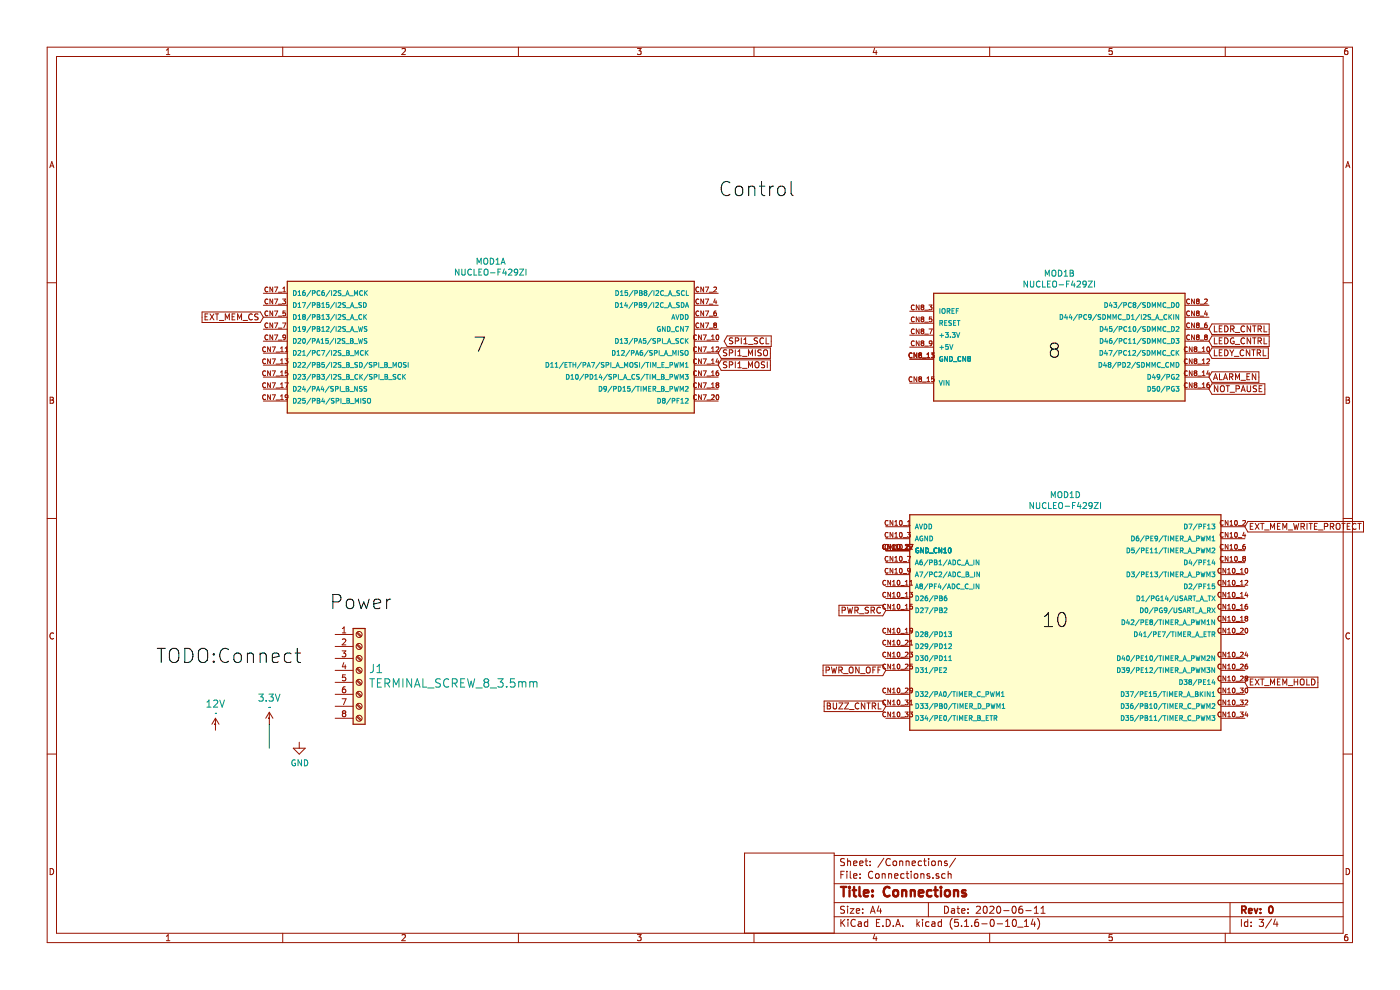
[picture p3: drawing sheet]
<svg xmlns="http://www.w3.org/2000/svg" width="297mm" height="210mm" viewBox="0 0 297 210" stroke-linecap="round" stroke-linejoin="round" font-family="sans-serif">
<path d="M0 0h296.9v210h-296.9z" fill-rule="evenodd" fill="#fff" stroke="#fff" stroke-width=".21"/>
<g fill="none" stroke="#981200" stroke-width=".21">
<path d="M10 10h276.9v189.9h-276.9zM12 12h272.9v186h-272.9zM35.3 11.6h.7M35.3 10.6l.4-.3v1.3M60 10v2M85.3 10.4l.5-.1 .2 .3-.8 1h.8M110 10v2M135.2 10.3h.8l-.4 .5 .4 .1v.6l-.2 .1-.6-.1M160 10v2M185.6 10.2l-.4 .9h.9M185.9 10.7v.9M210 10v2"/>
<path d="M235.9 10.3h-.6l-.1 .6 .7-.1v.7l-.1 .1-.6-.1M259.9 10v2M285.9 10.3h-.4l-.2 .3-.1 .7 .3 .3 .4-.1v-.7h-.4l-.3 .2M10.6 35.6l.4-1.3 .4 1.3M10.7 35.2h.6M285.5 35.6l.4-1.3 .5 1.3M285.6 35.2h.6M10 60h2M284.9 60h2M42.9 66.2h12.3l.7 1.1-.7 1.1h-12.3zM43.5 67.2h.4M44.1 66.6h-.6v1.3h.6"/>
<path d="M44.5 66.6l.9 1.3M45.4 66.6l-.9 1.3M45.7 66.6h.7M46 66.6v1.3M46.5 68h1M47.8 67.9v-1.3l.4 .9 .5-.9v1.3M49.2 67.2h.5M49.8 66.6h-.6v1.3h.6M50.4 67.9v-1.3l.4 .9 .4-.9v1.3M51.5 68h1M53.5 66.7a.56 .56 0 0 0-.8 .5 .56 .56 0 0 0 .8 .5M54.7 66.7l-.4-.1-.3 .2 .1 .3 .6 .3v.3l-.7 .1"/>
<path d="M55.9 62.2h5M55.9 72.4h5M55.9 74.9h5M55.9 77.5h5M55.9 80h5M55.9 64.8h5M55.9 67.3h5M55.9 69.8h5M56.3 73.7a.46 .46 0 0 0-.6 .4 .46 .46 0 0 0 .6 .4M56.3 76.2a.46 .46 0 0 0-.6 .4 .46 .46 0 0 0 .6 .4M56.3 78.7a.46 .46 0 0 0-.6 .5 .46 .46 0 0 0 .6 .4M56.8 61a.46 .46 0 0 0-.6 .4 .46 .46 0 0 0 .6 .4"/>
<path d="M56.8 63.5a.46 .46 0 0 0-.6 .4 .46 .46 0 0 0 .6 .4M56.8 66a.46 .46 0 0 0-.6 .5 .46 .46 0 0 0 .6 .4M56.8 68.6a.46 .46 0 0 0-.6 .4 .46 .46 0 0 0 .6 .4M56.8 71.1a.46 .46 0 0 0-.6 .4 .46 .46 0 0 0 .6 .5M57.4 73.6v1l-.6-1v1M57.4 76.1v1l-.6-1v1M57.4 78.7v1l-.6-1v1M57.7 73.6h.7l-.4 1M57.7 76.1h.7l-.4 1M57.7 78.7h.7l-.4 1M57.8 60.9v1l-.5-1v1M57.8 63.4v1l-.5-1v1"/>
<path d="M57.8 66v1l-.5-1v1M57.8 68.5v1l-.5-1v1M57.8 71.1v1l-.5-1v1M58.2 60.9h.7l-.4 1M58.2 71.1h.7l-.4 1M58.2 63.4h.7l-.4 1M58.2 66h.7l-.4 1M58.2 68.5h.7l-.4 1M58.6 74.7h.7M58.6 77.2h.7M58.6 79.8h.7M59 62h.8"/>
<path d="M59 72.1h.8M59 64.5h.8M59 67.1h.8M59 69.6h.8M59.5 74.6h.6M59.5 73.9l.3-.3v1M59.5 76.4l.3-.3v1M59.5 78.9l.3-.2v1M59.5 77.1h.6M59.5 79.7h.6M60 63.4h.6l-.3 .4 .3 .2-.1 .3h-.5M60 68.5h.6l-.4 1"/>
<path d="M60 61.9h.6M60 61.2l.3-.3v1M60.4 76.1h.7l-.4 .4 .4 .2-.1 .3h-.6M60.5 71.1h-.3l-.2 .1 .1 .4h.4M60.5 74.6h.6M60.5 73.9l.3-.3v1M60.5 71.1h.1M60.5 66h-.4l-.1 .5 .5-.1v.5h-.5M60.5 71.1v.7l-.1 .2-.3 .1M60.5 71.6h.1M60.6 71.5l-.1 .1M61 78.7h-.5v.5l.5-.1v.5h-.5"/>
<path d="M147.3 62.2h5.1M147.3 72.4h5.1M147.3 74.9h5.1M147.3 77.5h5.1M147.3 80h5.1M147.3 64.8h5.1M147.3 67.3h5.1M147.3 69.8h5.1M147.8 71.1a.46 .46 0 0 0-.7 .4 .46 .46 0 0 0 .7 .5M147.8 73.7a.46 .46 0 0 0-.7 .4 .46 .46 0 0 0 .7 .4M147.8 76.2a.46 .46 0 0 0-.7 .4 .46 .46 0 0 0 .7 .4M147.8 78.7a.46 .46 0 0 0-.7 .5 .46 .46 0 0 0 .7 .4"/>
<path d="M148.2 61a.46 .46 0 0 0-.6 .4 .46 .46 0 0 0 .6 .4M148.2 63.5a.46 .46 0 0 0-.6 .4 .46 .46 0 0 0 .6 .4M148.2 66a.46 .46 0 0 0-.6 .5 .46 .46 0 0 0 .6 .4M148.2 68.6a.46 .46 0 0 0-.6 .4 .46 .46 0 0 0 .6 .4M148.8 71.1v1l-.6-1v1M148.8 73.6v1l-.6-1v1M148.8 76.1v1l-.6-1v1M148.8 78.7v1l-.6-1v1M149.2 71.1h.6l-.4 1M149.2 73.6h.6l-.4 1M149.2 76.1h.6l-.4 1M149.2 78.7h.6l-.4 1"/>
<path d="M149.3 60.9v1l-.6-1v1M149.3 63.4v1l-.6-1v1M149.3 66v1l-.6-1v1M149.3 68.5v1l-.6-1v1M149.6 60.9h.7l-.4 1M149.6 63.4h.7l-.4 1M149.6 66h.7l-.4 1M149.6 68.5h.7l-.4 1M150 72.1h.8M150 74.7h.8M150 77.2h.8M150 79.8h.8"/>
<path d="M150.5 62h.7M150.5 64.5h.7M150.5 67.1h.7M150.5 69.6h.7M150.9 72.1h.6M150.9 71.3l.3-.2v1M150.9 73.9l.3-.3v1M150.9 76.4l.3-.3v1M150.9 78.9l.3-.2v1M150.9 74.6h.6M150.9 77.1h.6M150.9 79.7h.6"/>
<path d="M151.4 61l.4-.1 .2 .3-.6 .7h.6M151.6 68.9l-.2 .2 .2 .4 .4-.2-.2-.4M151.6 68.9l-.2-.2 .2-.2 .4 .2-.2 .2M151.6 68.9h.2M151.7 63.4l-.3 .7h.7M151.9 66a.4 .4 0 0 0-.5 .4l.1 .5h.5l-.1-.5h-.3l-.2 .1M151.9 73.7l.4-.1 .2 .3-.6 .7h.6M151.9 63.8v.6M152 71.1h.2a.55 .55 0 0 1 .3 .5 .55 .55 0 0 1-.3 .5l-.3-.4zM152.2 76.1l-.3 .7h.6M152.4 71.1h.1M152.4 78.7a.4 .4 0 0 0-.5 .4l.1 .5h.4v-.5l-.3-.1-.2 .2"/>
<path d="M152.4 76.5v.6M153 73.8h10.4v2.2h-10.4l-.6-1.1zM153 76.3h10.4v2.3h-10.4l-.6-1.1zM154.2 74.3l-.5-.1-.2 .1v.4l.6 .2 .1 .3-.3 .3-.4-.1M154.2 76.8l-.5-.1-.2 .2v.3l.6 .3 .1 .3-.3 .2h-.4M154.3 71.3h9.3v2.2h-9.3l-.7-1.1zM154.7 74.9l.6-.1 .2-.2-.1-.3-.7-.1v1.3M154.7 77.4l.6-.1 .2-.1-.1-.3-.7-.2v1.3M155.5 71.7h-.5l-.2 .1v.3l.5 .3 .2 .3-.3 .2h-.5M156 72.3h.6l.1-.2v-.3l-.7-.1v1.2M156 74.2v1.3M156 76.7v1.3"/>
<path d="M156.5 77.1l.4-.4v1.3M156.5 75.5h.8M156.5 78h.8M156.5 74.6l.4-.4v1.3M157.3 71.7v1.2M157.5 75.6h1M157.5 78.1h1M157.8 72l.4-.3v1.2M157.8 72.9h.7M158.8 73.1h1M158.8 75.5v-1.3l.4 .9 .4-.9v1.3M158.8 78v-1.3l.4 1 .4-1v1.3"/>
<path d="M160.2 74.2v1.3M160.3 76.8l.2-.1a.45 .45 0 0 1 .5 .5l-.2 .8h-.5l-.1-.4zM160.7 71.7h-.5l-.1 .1v.4l.5 .2 .1 .3-.2 .2h-.5M161.5 74.3l-.5-.1-.2 .1 .1 .5 .5 .1 .1 .3-.3 .3-.4-.1M162 71.8a.58 .58 0 0 0-.8 .5 .58 .58 0 0 0 .7 .6l.1-.1M162 74.4l.3-.2a.44 .44 0 0 1 .5 .4v.7l-.5 .2-.3-.2zM162.2 76.8l-.5-.1-.1 .2v.4l.5 .2 .1 .3-.2 .2h-.5M162.5 71.7v1.2h.6M162.8 76.7v1.3M193 76.2h5.1M193 66h5.1M193 68.6h5.1"/>
<path d="M193 71.1h5.1M193 73.6h5.1M193.5 74.9a.46 .46 0 0 0-.7 .5 .46 .46 0 0 0 .7 .4M194 64.8a.46 .46 0 0 0-.7 .4 .46 .46 0 0 0 .7 .4M194 67.3a.46 .46 0 0 0-.7 .4 .46 .46 0 0 0 .7 .5M194 69.9a.46 .46 0 0 0-.7 .4 .46 .46 0 0 0 .7 .4M194 72.4a.46 .46 0 0 0-.7 .4 .46 .46 0 0 0 .7 .4M194.5 74.9v1l-.6-1v1M194.5 79.9v1.1l-.6-1.1v1.1M195 64.7v1l-.6-1v1M195 67.2v1.1l-.6-1.1v1.1M195 69.8v1l-.6-1v1"/>
<path d="M195 72.3v1l-.6-1v1M195.1 75.3l-.2-.2 .2-.2 .4 .1-.2 .3M195.1 75.3l-.2 .2 .2 .4 .4-.2-.2-.4M195.1 75.3h.2M195.6 72.8l-.2-.3 .2-.2 .4 .2-.2 .3M195.6 65.1l-.2 .2 .2 .4 .4-.2-.2-.4M195.6 65.1l-.2-.2 .2-.2 .4 .2-.2 .2M195.6 67.7l-.2-.2 .2-.3 .4 .2-.2 .3M195.6 67.7l-.2 .2 .2 .4 .4-.2-.2-.4M195.6 70.2l-.2-.2 .2-.2 .4 .2-.2 .2M195.6 70.2l-.2 .2 .2 .4 .4-.2-.2-.4M195.6 72.8l-.2 .1 .2 .4 .4-.2-.2-.3"/>
<path d="M195.6 65.1h.2M195.6 67.7h.2M195.6 70.2h.2M195.6 72.8h.2M195.7 76h.8M196.2 65.8h.8M196.2 68.3h.8M196.2 70.9h.8M196.2 73.4h.8M196.6 75.1l.4-.2v1M196.6 75.9h.6M197.1 64.7h.6l-.3 .4 .3 .2v.3h-.6"/>
<path d="M197.1 69.8h.7l-.5 1M197.6 74.9h.6l-.3 .3 .3 .2-.2 .5M197.6 75.8l.1 .1M197.6 75.1l.3-.2v1M197.6 75.9h.6M197.7 67.2h-.5l-.1 .5h.5l.1 .5h-.6M197.7 72.8l-.2 .1h-.3v-.5l.3-.1 .2 .2v.6l-.2 .2h-.3M198.1 79.9h-.4l-.1 .5h.5v.5h-.5M251.4 72.4h5.1M251.4 74.9h5.1M251.4 77.5h5.1M251.4 80h5.1"/>
<path d="M251.4 64.8h5.1M251.4 67.3h5.1M251.4 69.8h5.1M251.9 73.7a.46 .46 0 0 0-.7 .4 .46 .46 0 0 0 .7 .4M251.9 76.2a.46 .46 0 0 0-.7 .4 .46 .46 0 0 0 .7 .4M251.9 78.7a.46 .46 0 0 0-.7 .5 .46 .46 0 0 0 .7 .4M252.4 71.1a.46 .46 0 0 0-.7 .4 .46 .46 0 0 0 .7 .5M252.4 63.5a.46 .46 0 0 0-.7 .4 .46 .46 0 0 0 .7 .4M252.4 66a.46 .46 0 0 0-.7 .5 .46 .46 0 0 0 .7 .4M252.4 68.6a.46 .46 0 0 0-.7 .4 .46 .46 0 0 0 .7 .4M252.9 73.6v1l-.6-1v1M252.9 76.1v1l-.6-1v1"/>
<path d="M252.9 78.7v1l-.6-1v1M253.4 63.4v1l-.6-1v1M253.4 66v1l-.6-1v1M253.4 68.5v1l-.6-1v1M253.4 71.1v1l-.6-1v1M253.5 79.1l-.2-.2 .2-.2 .4 .1-.2 .3M253.5 74l-.2 .2 .2 .4 .4-.2-.2-.4M253.5 74l-.2-.2 .2-.2 .4 .2-.2 .2M253.5 76.6l-.2 .1 .2 .4 .4-.2-.2-.3M253.5 76.6l-.2-.2 .2-.3 .4 .2-.2 .3M253.5 79.1l-.2 .2 .2 .4 .4-.2-.2-.4M253.5 79.1h.2"/>
<path d="M253.5 74h.2M253.5 76.6h.2M254 63.9l-.2 .1 .2 .4 .4-.2-.2-.3M254 71.5l-.2 .2 .2 .4 .4-.2-.2-.4M254 71.5l-.2-.2 .2-.2 .4 .1-.2 .3M254 63.9l-.2-.2 .2-.3 .4 .2-.2 .3M254 66.4l-.2 .2 .2 .4 .4-.2-.2-.4M254 66.4l-.2-.2 .2-.2 .4 .2-.2 .2M254 68.9l-.2 .2 .2 .4 .4-.2-.2-.4M254 68.9l-.2-.2 .2-.2 .4 .2-.2 .2M254 68.9h.2M254 63.9h.2"/>
<path d="M254 66.4h.2M254 71.5h.2M254.1 74.7h.8M254.1 77.2h.8M254.1 79.8h.8M254.6 72.1h.8M254.6 64.5h.8M254.6 67.1h.8M254.6 69.6h.8M255.1 74.6h.5M255.1 77.1h.5M255.1 79.7h.5"/>
<path d="M255.1 73.9l.3-.3v1M255.1 76.4l.3-.3v1M255.1 78.9l.3-.2v1M255.5 63.5l.4-.1 .2 .3-.6 .7h.6M255.7 71.5l-.2 .2 .2 .4 .4-.2-.2-.4M255.7 71.5l-.2-.2 .2-.2 .4 .1-.2 .3M255.7 71.5h.2M255.8 65.9l-.3 .7h.7M256 76.2l.4-.1 .2 .3-.6 .7h.6M256 68.5a.4 .4 0 0 0-.5 .4l.1 .6 .5-.1v-.3l-.2-.2-.4 .2M256 66.3v.7M256.1 73.7l.2-.1a.55 .55 0 0 1 .3 .5 .55 .55 0 0 1-.3 .5l-.3-.4z"/>
<path d="M256.3 78.6l-.3 .7h.7M256.5 73.6v.1M256.5 79v.7M257.1 68.7h12.1v2.2h-12.1l-.6-1.1zM257.1 71.3h12.1v2.2h-12.1l-.6-1.1zM257.1 73.8h12v2.2h-12l-.6-1.1zM257.1 78.9h10v2.2h-10l-.6-1.1zM257.6 71.7v1.2h.6M257.6 69.1v1.3h.6M257.6 74.2v1.3h.6M258.7 69.7h.4M258.7 74.8h.4"/>
<path d="M258.7 72.3h.4M258.7 79.3v1.2h.6M259.3 71.7h-.6v1.2h.6M259.3 69.1h-.6v1.3h.6M259.3 74.2h-.6v1.3h.6M259.8 71.7a.64 .64 0 0 1 .7 .6 .64 .64 0 0 1-.7 .6zM259.8 69.1a.64 .64 0 0 1 .7 .7 .64 .64 0 0 1-.7 .6zM259.8 74.2a.64 .64 0 0 1 .7 .6 .64 .64 0 0 1-.7 .7zM260.8 79.9l.7-.1v-.4l-.7-.1v1.2M260.9 74.2l.4 .7M261.1 69.8l.6-.1 .1-.1-.1-.4-.6-.1v1.3M261.1 79.9l.5 .6"/>
<path d="M261.3 74.9v.6M261.4 69.8l.4 .6M261.7 71.7a.59 .59 0 0 0-.7 .6 .59 .59 0 0 0 .7 .6l.1-.5h-.2M261.7 74.2l-.4 .7M261.9 75.6h.9M262 70.5h1M262 73.1h1M263.9 74.3a.56 .56 0 0 0-.8 .1 .56 .56 0 0 0 0 .8l.4 .3 .4-.2M264 71.8a.58 .58 0 0 0-.8 .5 .58 .58 0 0 0 .8 .6v-.1M264 69.2a.58 .58 0 0 0-.8 .5 .58 .58 0 0 0 .8 .6M264.5 79.9h.5M265.1 74.2v1.3l-.7-1.3v1.3"/>
<path d="M265.1 79.3h-.6v1.2h.6M265.3 69.1v1.3l-.7-1.3v1.3M265.3 71.7v1.2l-.7-1.2v1.2M265.5 74.2h.8M265.7 71.7h.8M265.7 69.1h.8M265.9 74.2v1.3M266.1 69.1v1.3M266.1 71.7v1.2M266.4 79.3v1.2l-.7-1.2v1.2M266.7 74.9l.7-.1v-.5l-.7-.1v1.3M266.9 72.3h.6v-.5l-.6-.1v1.2"/>
<path d="M266.9 69.8l.6-.1v-.5l-.6-.1v1.3M267 74.9l.4 .6M267.2 69.8l.4 .6M267.2 72.3l.4 .6M268 74.2v1.3h.6M268.2 71.7v1.2h.6M268.2 69.1v1.3h.6M10.6 84.3h.5l.2 .2-.2 .4 .3 .2-.3 .5h-.5zM10.6 84.9h.5M55.9 82.5h5M55.9 85.1h5M56.3 81.3a.46 .46 0 0 0-.6 .4 .46 .46 0 0 0 .6 .4"/>
<path d="M56.3 83.8a.46 .46 0 0 0-.6 .4 .46 .46 0 0 0 .6 .5M57.4 81.2v1l-.6-1v1M57.4 83.7v1.1l-.6-1.1v1.1M57.7 81.2h.7l-.4 1M57.7 83.7h.7l-.4 1.1M58.6 84.8h.7M58.6 82.3h.7M59.5 81.5l.3-.3v1M59.5 84l.3-.3v1.1M59.5 82.2h.6M59.5 84.8h.6M60.4 81.2h.7l-.4 1"/>
<path d="M61.1 84.2l-.2 .2-.4-.1v-.5l.4-.1 .2 .2-.2 .8-.3 .1M147.3 82.5h5.1M147.3 85.1h5.1M147.8 81.3a.46 .46 0 0 0-.7 .4 .46 .46 0 0 0 .7 .4M147.8 83.8a.46 .46 0 0 0-.7 .4 .46 .46 0 0 0 .7 .5M148.8 81.2v1l-.6-1v1M148.8 83.7v1.1l-.6-1.1v1.1M149.2 81.2h.6l-.4 1M149.2 83.7h.6l-.4 1.1M150 84.8h.8M150 82.3h.8M150.9 81.5l.3-.3v1"/>
<path d="M150.9 82.2h.6M150.9 83.8l.4-.1 .2 .3-.6 .8h.6M152 83.8l.2-.1a.55 .55 0 0 1 .3 .6 .55 .55 0 0 1-.3 .5l-.3-.4zM152.1 81.6l-.2-.2 .2-.2 .4 .2-.2 .2M152.1 81.6l-.2 .2 .2 .4 .4-.2-.2-.4M152.1 81.6h.2M193 81.3h5.1M193.5 80a.46 .46 0 0 0-.7 .4 .46 .46 0 0 0 .7 .5M195.1 80.4l-.2-.2 .2-.3 .4 .2-.2 .3M195.1 80.4l-.2 .1 .2 .5 .4-.2-.2-.4M195.1 80.4h.2M195.7 81h.8"/>
<path d="M196.6 80.2l.4-.3v1.1M196.6 81h.6M251.4 82.5h5.1M251.9 81.3a.46 .46 0 0 0-.7 .4 .46 .46 0 0 0 .7 .4M252.9 81.2v1l-.6-1v1M253.5 81.6l-.2 .2 .2 .4 .4-.2-.2-.4M253.5 81.6l-.2-.2 .2-.2 .4 .2-.2 .2M253.5 81.6h.2M254.1 82.3h.8M255.1 82.2h.5M255.1 81.5l.3-.3v1M256.5 81.2a.4 .4 0 0 0-.5 .4l.1 .6 .5-.1v-.3l-.2-.2-.4 .2"/>
<path d="M257.1 81.4h11.2v2.2h-11.2l-.6-1.1zM257.4 80.5l.5-1.2 .4 1.2M257.6 80.2h.6M258.4 81.8v1.3l-.8-1.3v1.3M259 82l.2-.2a.45 .45 0 0 1 .5 .4l-.1 .8h-.5a.92 .92 0 0 1-.1-1zM259.6 80.5l.4-1.2 .4 1.2M259.7 80.2h.6M260.1 81.8h.7M260.5 81.8v1.3M260.9 83.2h1M262.1 80.5v-1.2l.4 .9 .4-.9v1.2M262.2 82.5l.7-.1v-.5l-.7-.1v1.3"/>
<path d="M263.3 80.7h.9M263.3 83.1l.4-1.3 .5 1.3M263.4 82.7h.6M264.6 81.8v1.1l.2 .2 .4-.1 .1-.1v-1.1M266.6 81.9l-.5-.1-.2 .1 .1 .5 .5 .2 .1 .3-.3 .2-.5-.1M267.1 82.4h.4M267.7 81.8h-.6v1.3h.6M285.6 84.3h.4l.3 .2-.3 .4 .3 .2-.2 .5h-.5zM285.6 84.9h.4M10 110h2M187.9 111.7h5.1M187.9 115.6a.46 .46 0 0 0-.6 .4 .46 .46 0 0 0 .6 .4"/>
<path d="M187.9 116.8h5.1M187.9 114.3h5.1M187.9 119.3h5.1M188.4 110.5a.46 .46 0 0 0-.6 .4 .46 .46 0 0 0 .6 .4M188.4 113a.46 .46 0 0 0-.6 .4 .46 .46 0 0 0 .6 .5M188.4 115.6a.46 .46 0 0 0-.6 .4 .46 .46 0 0 0 .6 .4M188.4 118.1a.46 .46 0 0 0-.6 .4 .46 .46 0 0 0 .6 .4M188.9 115.5v1l-.6-1v1M189.4 115.8l.2-.3v1M189.4 116.5h1M189.4 110.4v1l-.6-1v1M189.4 113v1l-.6-1v1"/>
<path d="M189.4 115.5v1l-.6-1v1M189.4 118v1l-.6-1v1M189.8 110.7l.3-.3v1M189.8 111.4h.6M189.8 113.2l.3-.2v1M189.8 115.8l.3-.3v1M189.8 118.3l.3-.3v1M189.8 114h.6M189.8 119h.6M190.4 115.6a.5 .5 0 0 0-.1 .5 .5 .5 0 0 0 .5 .4l.1-.2M190.5 115.5h.2l.2 .2M190.5 115.5l-.1 .1"/>
<path d="M190.9 115.7l.1-.2a.46 .46 0 0 1 .4 .5 .46 .46 0 0 1-.4 .5l-.1-.2M190.9 115.7v.6M190.9 113h.1a.46 .46 0 0 1 .4 .5 .46 .46 0 0 1-.4 .4l-.2-.3zM190.9 110.5h.1a.46 .46 0 0 1 .4 .4 .46 .46 0 0 1-.4 .5l-.2-.4zM190.9 118.1h.1a.46 .46 0 0 1 .4 .4 .46 .46 0 0 1-.4 .5l-.2-.4zM191.1 116.6h1.3M191.6 111.5h.8M191.6 114h.8M191.6 119.1h.8M192.1 115.8l.3-.3v1M192.1 115.6h.5v.3M192.5 113h.6l-.3 .3 .3 .2v.4h-.6"/>
<path d="M192.5 118h.7l-.5 1M192.5 110.7l.3-.3v1M192.5 111.4h.6M192.5 116l.1-.5h1.1l-.5 1M192.5 116.4l.2 .1M192.6 115.9l-.6 .6h1.6M192.6 115.9h.3l.2 .1-.2 .5M193.2 115.5l-.2 .1M193.4 115.5l.2 .2-.1 .2-.5 .6M259 111.7h5.1M259 116.8h5.1M259 114.3h5.1"/>
<path d="M259 119.3h5.1M259.5 115.6a.46 .46 0 0 0-.6 .4 .46 .46 0 0 0 .6 .4M259.5 110.5a.46 .46 0 0 0-.6 .4 .46 .46 0 0 0 .6 .4M259.5 118.1a.46 .46 0 0 0-.6 .4 .46 .46 0 0 0 .6 .4M259.5 113a.46 .46 0 0 0-.6 .4 .46 .46 0 0 0 .6 .5M260.5 110.4v1l-.6-1v1M260.5 113v1l-.6-1v1M260.5 115.5v1l-.6-1v1M260.5 118v1l-.6-1v1M260.9 111.4h.6M260.9 116.5h.6M260.9 110.7l.3-.3v1"/>
<path d="M260.9 113.2l.3-.2v1M260.9 115.8l.3-.3v1M260.9 118.3l.3-.3v1M260.9 114h.6M260.9 119h.6M262 118.1h.1a.46 .46 0 0 1 .4 .4 .46 .46 0 0 1-.4 .5l-.2-.4zM262 110.5h.1a.46 .46 0 0 1 .4 .4 .46 .46 0 0 1-.4 .5l-.2-.4zM262 115.6l.1-.1a.46 .46 0 0 1 .4 .5 .46 .46 0 0 1-.4 .5l-.2-.4zM262 113h.1a.46 .46 0 0 1 .4 .5 .46 .46 0 0 1-.4 .4l-.2-.3zM262.7 111.5h.8M262.7 116.6h.8M262.7 114h.8"/>
<path d="M262.7 119.1h.8M263.6 110.5l.4-.1 .2 .3-.6 .7h.6M263.8 118.5l-.2-.2 .2-.3 .4 .2-.2 .3M263.8 118.5l-.2 .1 .2 .4 .4-.2-.2-.3M263.8 118.5h.2M263.9 112.9l-.3 .7h.7M264.1 115.5a.4 .4 0 0 0-.5 .4l.1 .6 .5-.1v-.4l-.2-.1-.4 .1M264.1 113.3v.7M264.7 110.6h24.6v2.2h-24.6l-.6-1.1zM265.2 111.6h.5M265.8 111h-.6v1.3h.6M266.3 111l.8 1.3"/>
<path d="M267.1 111l-.8 1.3M267.4 111h.8M267.8 111v1.3M268.3 112.4h.9M269.5 112.3v-1.3l.5 .9 .4-.9v1.3M271 111.6h.4M271.6 111h-.6v1.3h.6M272.1 112.3v-1.3l.5 .9 .4-.9v1.3M273.3 112.4h.9M274.4 111l.3 1.3 .3-.9 .2 .9 .3-1.3M276 111.7l.6-.1 .1-.1v-.4l-.7-.1v1.3M276.3 111.7l.4 .6"/>
<path d="M277.3 111v1.3M277.7 111h.7M278.1 111v1.3M278.8 111.6h.5M279.5 111h-.7v1.3h.7M279.7 112.4h1M281 111.7l.6-.1v-.5l-.6-.1v1.3M282.2 111.7l.7-.1v-.5l-.7-.1v1.3M282.5 111.7l.5 .6M283.5 111.2l.2-.2a.44 .44 0 0 1 .6 .5l-.1 .6-.5 .2-.2-.2zM284.7 111h.7M284.9 110h2"/>
<path d="M285 111v1.3M285.8 111.6h.4M286.4 111h-.6v1.3h.6M287.7 111.1a.58 .58 0 0 0-.8 .5 .58 .58 0 0 0 .7 .6h.1M288 111h.8M288.4 111v1.3M11.4 134.4a.58 .58 0 0 0-.8 .5 .58 .58 0 0 0 .8 .5M71.1 134.6h3.8M71.1 137.1h3.8M71.1 139.7h3.8M72.6 138.1h.8l-.5 .4 .4 .2 .1 .4-.3 .2-.5-.1M72.6 134.3h.8"/>
<path d="M72.6 133.3l.4-.3v1.3M72.6 135.7l.5-.2 .3 .4-.8 .9h.8M75.6 139.3l.9 .9M75.6 136.8l.9 .8M75.6 134.3l.9 .8M75.8 139.2l.9 .8M75.8 136.6l.9 .9M75.8 134.1l.9 .8M178 128.4h9.3l.6 1.1-.6 1.1h-9.3zM178.6 129.5l.7-.1v-.5l-.7-.1v1.3M179.8 128.8l.3 1.3 .2-.9 .3 .9 .3-1.3M181.4 129.5l.6-.1v-.5l-.6-.1v1.3"/>
<path d="M181.7 129.5l.4 .6M182.3 130.2h1M184.3 128.9l-.5-.1-.3 .2 .1 .4 .6 .2v.3l-.7 .1M184.8 129.5l.7-.1v-.5l-.7-.1v1.3M185.1 129.5l.4 .6M186.8 128.9a.56 .56 0 0 0-.8 .5 .56 .56 0 0 0 .8 .5M187.9 135.9a.46 .46 0 0 0-.6 .4 .46 .46 0 0 0 .6 .4M187.9 134.6h5.1M187.9 137.1h5.1M187.9 139.7h5.1M187.9 121.9h5.1M187.9 124.4h5.1"/>
<path d="M187.9 123.2a.46 .46 0 0 0-.6 .4 .46 .46 0 0 0 .6 .4M187.9 125.7a.46 .46 0 0 0-.6 .4 .46 .46 0 0 0 .6 .5M187.9 128.3a.46 .46 0 0 0-.6 .4 .46 .46 0 0 0 .6 .4M187.9 133.3a.46 .46 0 0 0-.6 .5 .46 .46 0 0 0 .6 .4M187.9 138.4a.46 .46 0 0 0-.6 .4 .46 .46 0 0 0 .6 .5M187.9 127h5.1M187.9 129.5h5.1M188.4 120.6a.46 .46 0 0 0-.6 .5 .46 .46 0 0 0 .6 .4M188.9 123.1v1l-.6-1v1M188.9 125.6v1.1l-.6-1.1v1.1M188.9 128.2v1l-.6-1v1M188.9 133.3v1l-.6-1v1"/>
<path d="M188.9 135.8v1l-.6-1v1M188.9 138.3v1.1l-.6-1.1v1.1M189.4 128.5l.2-.3v1M189.4 133.5l.2-.2v1M189.4 136.1l.2-.3v1M189.4 124.1h.5M189.4 123.4l.2-.3v1M189.4 125.9l.2-.3v1.1M189.4 138.6l.2-.3v1.1M189.4 126.7h.5M189.4 129.2h.5M189.4 134.3h.5"/>
<path d="M189.4 136.8h.5M189.4 139.4h.5M189.4 120.6v1l-.6-1v1M189.8 120.8l.3-.2v1M189.8 121.6h.6M190.4 138.4h.1a.46 .46 0 0 1 .4 .5 .46 .46 0 0 1-.4 .4l-.2-.3zM190.4 123.2h.1a.46 .46 0 0 1 .4 .4 .46 .46 0 0 1-.4 .5l-.2-.4zM190.4 125.7h.1a.46 .46 0 0 1 .4 .5 .46 .46 0 0 1-.4 .4l-.2-.3zM190.5 135.9a.46 .46 0 0 1 .4 .4 .46 .46 0 0 1-.4 .5l-.2-.4zM190.5 128.2l-.1 .1M190.5 133.3h-.1M190.5 135.9h-.1"/>
<path d="M190.5 128.2a.46 .46 0 0 1 .4 .5 .46 .46 0 0 1-.4 .5l-.2-.4zM190.5 133.3a.46 .46 0 0 1 .4 .5 .46 .46 0 0 1-.4 .4l-.2-.3zM190.9 120.6h.1a.46 .46 0 0 1 .4 .5 .46 .46 0 0 1-.4 .4l-.2-.3zM191.1 124.2h.8M191.1 126.7h.8M191.1 129.3h.8M191.1 134.4h.8M191.1 136.9h.8M191.1 139.4h.8M191.6 121.7h.8M192.1 124.1h.5M192.1 123.4l.3-.3v1"/>
<path d="M192.1 125.9l.3-.3v1.1M192.1 128.5l.3-.3v1M192.1 133.5l.3-.2v1M192.1 126.7h.5M192.1 129.2h.5M192.1 134.3h.5M192.1 135.9l.4-.1 .1 .3-.6 .7h.6M192.1 138.4l.4-.1 .1 .3-.6 .8h.6M193 125.6h.6l-.3 .4 .3 .2-.1 .4h-.5M193 138.3h.6l-.3 .4 .3 .2-.1 .4h-.5M193 123.4l.3-.3v1M193 136.1l.3-.3v1"/>
<path d="M193 124.1h.6M193 136.8h.6M193.1 121l-.2 .2-.3-.1v-.5h.3l.2 .1-.1 .8-.4 .1M193.5 128.2h-.4l-.1 .5 .5-.1v.5h-.5M193.6 133.7l-.2 .2-.3-.1v-.5h.3l.2 .1-.1 .8-.4 .1M259 138.4a.46 .46 0 0 0-.6 .4 .46 .46 0 0 0 .6 .5M259 130.8a.46 .46 0 0 0-.6 .4 .46 .46 0 0 0 .6 .4M259 125.7a.46 .46 0 0 0-.6 .4 .46 .46 0 0 0 .6 .5M259 120.6a.46 .46 0 0 0-.6 .5 .46 .46 0 0 0 .6 .4M259 134.6h5.1M259 139.7h5.1M259 121.9h5.1"/>
<path d="M259 123.2a.46 .46 0 0 0-.6 .4 .46 .46 0 0 0 .6 .4M259 128.3a.46 .46 0 0 0-.6 .4 .46 .46 0 0 0 .6 .4M259 133.3a.46 .46 0 0 0-.6 .5 .46 .46 0 0 0 .6 .4M259 124.4h5.1M259 127h5.1M259 129.5h5.1M259 132h5.1M260 120.6v1l-.6-1v1M260 123.1v1l-.6-1v1M260 125.6v1.1l-.6-1.1v1.1M260 128.2v1l-.6-1v1M260 130.7v1l-.6-1v1"/>
<path d="M260 133.3v1l-.6-1v1M260 138.3v1.1l-.6-1.1v1.1M260.5 121.6h.5M260.5 120.8l.2-.2v1M260.5 123.4l.2-.3v1M260.5 125.9l.2-.3v1.1M260.5 128.5l.2-.3v1M260.5 131l.2-.3v1M260.5 133.5l.2-.2v1M260.5 138.6l.2-.3v1.1M260.5 124.1h.5M260.5 126.7h.5"/>
<path d="M260.5 129.2h.5M260.5 131.7h.5M260.5 134.3h.5M260.5 139.4h.5M261.5 133.3h.1a.46 .46 0 0 1 .4 .5 .46 .46 0 0 1-.4 .4l-.2-.3zM261.5 125.7h.1a.46 .46 0 0 1 .4 .5 .46 .46 0 0 1-.4 .4l-.2-.3zM261.6 130.8a.46 .46 0 0 1 .4 .4 .46 .46 0 0 1-.4 .5l-.2-.4zM261.6 138.4a.46 .46 0 0 1 .4 .5 .46 .46 0 0 1-.4 .4l-.2-.3zM261.6 120.6a.46 .46 0 0 1 .4 .5 .46 .46 0 0 1-.4 .4l-.2-.3zM261.6 128.2a.46 .46 0 0 1 .4 .5 .46 .46 0 0 1-.4 .5l-.2-.4zM261.6 123.2a.46 .46 0 0 1 .4 .4 .46 .46 0 0 1-.4 .5l-.2-.4zM262.2 121.7h.8"/>
<path d="M262.2 124.2h.8M262.2 126.7h.8M262.2 129.3h.8M262.2 131.8h.8M262.2 134.4h.8M262.2 139.4h.8M263.2 120.8l.3-.2v1M263.2 121.6h.5M263.2 123.4l.3-.3v1M263.2 125.9l.3-.3v1.1M263.2 128.5l.3-.3v1M263.2 131l.3-.3v1"/>
<path d="M263.2 124.1h.5M263.2 126.7h.5M263.2 129.2h.5M263.2 133.3h.4l.1 .2-.6 .8h.6M263.2 131.7h.5M263.2 138.4l.4-.1 .1 .3-.6 .8h.6M264.1 123.2l.4-.1 .2 .3-.6 .7h.6M264.2 120.6h.2a.55 .55 0 0 1 .3 .5 .55 .55 0 0 1-.3 .5l-.3-.4zM264.2 133.3h.2a.55 .55 0 0 1 .3 .5 .55 .55 0 0 1-.3 .5l-.3-.4zM264.3 131.2l-.2 .1 .2 .4 .4-.2-.2-.3M264.3 131.2l-.2-.2 .2-.3 .4 .2-.2 .3M264.3 131.2h.2"/>
<path d="M264.4 125.6l-.3 .7h.7M264.4 138.3l-.3 .7h.7M264.6 133.3h.1M264.6 128.2a.4 .4 0 0 0-.5 .4l.1 .6 .5-.1v-.4l-.2-.1-.4 .1M264.6 126v.7M264.6 138.7v.7M286.3 134.4a.58 .58 0 0 0-.8 .5 .58 .58 0 0 0 .8 .5M10 160h2M45.5 153.6h.1M45.7 152.4l-.8 1.2M45.7 152.4l.8 1.2M45.7 152.4v2.5"/>
<path d="M57 152.4h.1M57.1 151.1l-.7 1.3M57.1 151.1l.8 1.3M57.1 151.1v2.5M62.2 158.7h2.6l-1.3 1.3zM63.5 157.4v1.3M71.1 142.2h3.8M71.1 144.7h3.8M71.1 147.3h3.8M71.1 149.8h3.8M71.1 152.4h3.8M72.6 148.2h.8l-.5 1.3"/>
<path d="M72.9 151.3l-.3-.2 .3-.3h.2l.3 .2-.3 .3M72.9 151.3l-.3 .2v.3l.3 .2h.3l.2-.2v-.3l-.3-.2M72.9 151.3h.2M72.9 140.6l-.3 .8h.8M73.2 145.7h-.2a.79 .79 0 0 0-.1 1.3l.3-.1 .2-.5-.3-.2h-.2l-.3 .2M73.2 141v.9M73.3 143.1h-.6l-.1 .7 .5-.2 .3 .3v.3l-.3 .2-.5-.1M75.6 152l.9 .9M75.6 149.5l.9 .8M75.6 147l.9 .8M75.6 144.4l.9 .9M75.6 141.9l.9 .8"/>
<path d="M75.8 151.9l.9 .8M75.8 149.3l.9 .9M75.8 146.8l.9 .8M75.8 144.2l.9 .9M75.8 141.7l.9 .8M174.6 141.1h12.7l.6 1.1-.6 1.1h-12.7zM174.8 148.7h12.5l.6 1.1-.6 1.1h-12.5zM175.2 142.2l.6-.1 .2-.2-.1-.3-.7-.1v1.3M175.5 149.1l.6 .1v.4l-.2 .1 .3 .2-.1 .4-.6 .1zM175.5 149.7h.4M176.4 141.5l.3 1.3 .2-1 .3 1 .3-1.3M176.8 149.1v1.1l.2 .2 .4-.1 .1-.1v-1.1"/>
<path d="M178 142.2l.6-.1v-.5l-.6-.1v1.3M178 149.1h.8l-.8 1.3h.8M178.3 142.2l.4 .6M178.9 142.9h1M179.2 149.1h.8l-.8 1.3h.8M180.2 141.7l.2-.2a.44 .44 0 0 1 .6 .4l-.1 .7-.5 .2-.2-.2zM180.2 150.5h1M182.2 149.2a.56 .56 0 0 0-.8 .5 .56 .56 0 0 0 .8 .6M182.2 141.5v1.3l-.7-1.3v1.3M182.6 142.9h.9M183.5 149.1v1.3l-.8-1.3v1.3M183.8 141.7l.3-.2a.44 .44 0 0 1 .5 .4v.7l-.5 .2-.3-.2z"/>
<path d="M183.9 149.1h.7M184.3 149.1v1.3M185 149.8l.7-.1 .1-.2-.1-.3-.7-.1v1.3M185.2 142.1h.4M185.3 149.8l.5 .6M185.8 141.5h-.6v1.3M186.3 142.1h.4M186.3 149.1v1.3h.6M186.8 141.5h-.5v1.3M187.9 141a.46 .46 0 0 0-.6 .4 .46 .46 0 0 0 .6 .4M187.9 146a.46 .46 0 0 0-.6 .5 .46 .46 0 0 0 .6 .4M187.9 148.6a.46 .46 0 0 0-.6 .4 .46 .46 0 0 0 .6 .4"/>
<path d="M187.9 142.2h5.1M187.9 147.3h5.1M187.9 149.8h5.1M187.9 152.4h5.1M187.9 151.1a.46 .46 0 0 0-.6 .4 .46 .46 0 0 0 .6 .5M188.9 140.9v1l-.6-1v1M188.9 146v1l-.6-1v1M188.9 148.5v1l-.6-1v1M188.9 151v1.1l-.6-1.1v1.1M189.4 147h.5M189.4 152.1h.5M189.4 141.2l.2-.3v1"/>
<path d="M189.4 146.2l.2-.2v1M189.4 148.8l.2-.3v1M189.4 151.3l.2-.3v1.1M189.4 141.9h.5M189.4 149.5h.5M190.4 141l.1-.1a.46 .46 0 0 1 .4 .5 .46 .46 0 0 1-.4 .4l-.2-.3zM190.4 146h.1a.46 .46 0 0 1 .4 .5 .46 .46 0 0 1-.4 .4l-.2-.3zM190.5 148.6a.46 .46 0 0 1 .4 .4 .46 .46 0 0 1-.4 .5l-.2-.4zM190.5 151.1a.46 .46 0 0 1 .4 .4 .46 .46 0 0 1-.4 .5l-.2-.4zM190.5 148.6h-.1M190.5 151.1h-.1M191.1 142h.8"/>
<path d="M191.1 147.1h.8M191.1 149.6h.8M191.1 152.1h.8M192 151h.6l-.3 .4 .3 .2v.4h-.6M192 148.5h.6l-.3 .4 .3 .2v.3h-.6M192.1 146h.4l.1 .2-.6 .8h.6M192.1 141l.4-.1 .1 .3-.6 .7h.6M193 151h.6l-.3 .4 .3 .2-.1 .4h-.5M193 148.8l.3-.3v1M193 149.5h.6M193.5 140.9h-.4l-.1 .5 .5-.1v.5h-.5M193.6 146.4l-.2 .2-.3-.1v-.5h.3l.2 .1-.1 .8-.4 .1"/>
<path d="M259 141a.46 .46 0 0 0-.6 .4 .46 .46 0 0 0 .6 .4M259 142.2h5.1M259 144.7h5.1M259 143.5a.46 .46 0 0 0-.6 .4 .46 .46 0 0 0 .6 .4M259 147.3h5.1M259 146a.46 .46 0 0 0-.6 .5 .46 .46 0 0 0 .6 .4M259 149.8h5.1M259 152.4h5.1M259 151.1a.46 .46 0 0 0-.6 .4 .46 .46 0 0 0 .6 .5M259 148.6a.46 .46 0 0 0-.6 .4 .46 .46 0 0 0 .6 .4M260 140.9v1l-.6-1v1M260 143.4v1l-.6-1v1"/>
<path d="M260 146v1l-.6-1v1M260 148.5v1l-.6-1v1M260 151v1.1l-.6-1.1v1.1M260.5 144.4h.5M260.5 147h.5M260.5 152.1h.5M260.5 141.2l.2-.3v1M260.5 143.7l.2-.3v1M260.5 146.2l.2-.2v1M260.5 148.8l.2-.3v1M260.5 151.3l.2-.3v1.1M260.5 141.9h.5"/>
<path d="M260.5 149.5h.5M261.5 141l.1-.1a.46 .46 0 0 1 .4 .5 .46 .46 0 0 1-.4 .4l-.2-.3zM261.5 148.6h.1a.46 .46 0 0 1 .4 .4 .46 .46 0 0 1-.4 .5l-.2-.4zM261.6 146a.46 .46 0 0 1 .4 .5 .46 .46 0 0 1-.4 .4l-.2-.3zM261.6 151.1a.46 .46 0 0 1 .4 .4 .46 .46 0 0 1-.4 .5l-.2-.4zM261.6 143.5a.46 .46 0 0 1 .4 .4 .46 .46 0 0 1-.4 .5l-.2-.4zM262.2 142h.8M262.2 144.5h.8M262.2 147.1h.8M262.2 149.6h.8M262.2 152.1h.8M263.1 146h.6l-.3 .3 .3 .2v.4h-.6"/>
<path d="M263.1 151h.6l-.3 .4 .3 .2v.4h-.6M263.1 148.5h.6l-.3 .4 .3 .2v.3h-.6M263.2 143.5l.4-.1 .1 .3-.6 .7h.6M263.2 141l.4-.1 .1 .3-.6 .7h.6M264.1 148.6l.4-.1 .2 .3-.6 .7h.6M264.2 146h.2a.55 .55 0 0 1 .3 .5 .55 .55 0 0 1-.3 .5l-.3-.4zM264.3 143.9l-.2 .1 .2 .4 .4-.2-.2-.3M264.3 143.9h.2M264.4 151l-.3 .7h.7M264.6 140.9a.4 .4 0 0 0-.5 .4l.1 .5h.5l-.1-.5h-.3l-.2 .1M264.6 151.4v.7M264.7 143.6l-.2 .3"/>
<path d="M264.7 143.6l-.2-.2-.3 .1-.1 .2 .2 .2M264.7 143.6h14.9v2.3h-14.9l-.6-1.2M264.7 143.6l-.6 1.1M265.2 144.6h.5M265.8 144h-.6v1.3h.6M266.3 144l.8 1.3M267.1 144l-.8 1.3M267.4 144h.8M267.8 144v1.3M268.3 145.4h.9M269.5 145.3v-1.3l.5 .9 .4-.9v1.3M271 144.6h.4"/>
<path d="M271.6 144h-.6v1.3h.6M272.1 145.3v-1.3l.5 .9 .4-.9v1.3M273.3 145.4h.9M274.6 144.6h.7M274.6 144v1.3M275.3 144v1.3M275.9 144.2l.2-.2a.44 .44 0 0 1 .6 .5l-.1 .6-.5 .2-.2-.2zM277.2 144v1.3h.6M278.2 144a.64 .64 0 0 1 .8 .7 .64 .64 0 0 1-.8 .6zM284.9 160h2M10.6 184.2a.65 .65 0 0 1 .8 .7 .65 .65 0 0 1-.8 .6zM35.3 198.6l.4-.4v1.3"/>
<path d="M35.3 199.5h.7M60 198v1.9M85.3 198.3l.5-.1 .2 .4-.8 .9h.8M110 198v1.9M135.2 198.2h.8l-.4 .5 .4 .2v.5l-.2 .1-.6-.1M157.9 181h19.1v16.9h-19.1zM160 198v1.9M177 194.5h107.9M177 191.5h107.9M177 187.5h107.9M177 181.5h107.9M178.4 185.5h.5"/>
<path d="M178.4 195v1.5M178.6 195.7l.6 .8M179.1 184.8h-.7v1.5M179.2 192.3l-.6-.1-.3 .3 .1 .4 .7 .3v.4l-.2 .1h-.6M179.2 182.2l-.6-.1-.3 .3 .1 .4 .7 .3v.4l-.2 .1-.6-.1M179.2 195l-.8 .9M179.7 184.8v.2M179.7 185.3v1M179.8 182.1v1.5M179.8 192.2v.2M179.8 192.7v1M179.8 182.8l.2-.2 .4 .1v.9"/>
<path d="M179.9 195v.2M179.9 195.5v1M180.4 192.7h.8l-.8 1h.8M180.4 184.8v1.3l.2 .2M181.1 183.1l.7-.1-.1-.3-.4-.1-.2 .2 .1 .7h.5M181.1 185.8l.7-.1-.1-.3-.4-.1-.2 .2 .1 .7h.5M181.4 195.2a.59 .59 0 0 0-.7 0 .59 .59 0 0 0-.2 .7 .56 .56 0 0 0 .3 .5 .56 .56 0 0 0 .6 0M181.7 193.2l.7-.1-.1-.3-.4-.1-.2 .2v.8h.6M182.1 195.6h.6v.9M182.4 183.1l.7-.1-.1-.3-.4-.1-.2 .2 .1 .7h.5M182.5 186.2v.1M182.5 185.4v.1"/>
<path d="M182.7 195.9l-.5 .1-.2 .2 .2 .3 .5-.1M183 192.8v.1M183 193.6v.1M183.5 182.6h.6M183.7 182.1v1.3l.4 .2M184.1 195.6l-.5-.1-.2 .3v.6l.2 .1 .5-.1M184.1 195v1.5M184.6 183.5v.1M184.6 182.7v.1M184.7 193.7l.4-1.5 .6 1.5M184.8 193.3h.7M185.1 185a.7 .7 0 0 0-.9 .5 .7 .7 0 0 0 .7 .8l.2-.1"/>
<path d="M185.6 198.2l-.4 .9h.9M185.8 185.4l.2-.1 .4 .1v.8l-.2 .1-.4-.1zM185.9 198.7v.8M185.9 195.7h.5M186.4 192.2l-.3 1h.9M186.6 195h-.7v1.5h.7M186.8 192.7v1M187.1 185.4l.3-.1 .3 .1 .1 .9M187.1 185.3v1M187.3 196.4v.1M187.5 182l-1.3 2M188 195a.76 .76 0 0 1 .9 .8 .76 .76 0 0 1-.9 .7z"/>
<path d="M188.5 185.4l.2-.1 .4 .1 .1 .9M188.5 185.3v1M188.9 182.3a.71 .71 0 0 0-1 .5 .71 .71 0 0 0 .7 .8l.3-.1M189.5 196.4v.1M189.5 182.8l.2-.2 .4 .2v.7l-.2 .1-.4-.1zM189.8 185.8l.7-.1-.1-.3-.4-.1-.2 .2 .1 .7h.5M190 196.5l.5-1.5 .5 1.5M190.1 196.1h.8M190.9 182.8l.2-.2 .3 .1 .1 .9M190.9 182.6v1M191.5 196.4v.1M191.8 185.4l-.4-.1-.3 .3v.6l.3 .1 .4-.1"/>
<path d="M192.2 185.3h.6M192.2 182.8l.2-.2 .4 .1 .1 .9M192.2 182.6v1M192.4 184.8v1.3l.4 .2M193.3 184.8v.2M193.3 185.3v1M193.5 183.1l.7-.1-.1-.3-.4-.1-.2 .2 .1 .7h.5M194 185.4l.2-.1 .4 .1v.8l-.2 .1-.4-.1zM194.5 195v1.5M194.6 196l.5 .5M195.1 195.5l-.6 .6M195.4 185.4l.2-.1 .3 .1 .1 .9"/>
<path d="M195.4 185.3v1M195.5 182.7l-.4-.1-.3 .3 .1 .6h.6M195.7 195v.2M195.7 195.5v1M195.9 182.6h.6M196.1 182.1v1.3l.4 .2M197 191.5v3M197 182.1v.2M197 182.6v1M197.1 195.6l-.5-.1-.2 .3v.6l.2 .1 .5-.1M197.2 185.4l-.3-.1-.3 .2 .1 .3 .5 .1v.3h-.6M197.7 195.6h.6v.9"/>
<path d="M197.7 182.8l.2-.2 .4 .2v.7l-.2 .1-.4-.1zM197.9 186.2v.1M198.3 195.9l-.7 .3 .3 .3 .4-.1M199.1 182.8l.2-.2 .3 .1 .1 .9M199.1 182.6v1M199.1 185.4l-.3-.1-.2 .2v.3l.5 .1v.3h-.5M199.7 195.6l-.4-.1-.3 .3 .1 .6 .2 .1 .4-.1M199.7 195v1.5M200.4 192.2a.75 .75 0 0 1 .8 .8 .75 .75 0 0 1-.8 .7zM200.5 185.4l-.4-.1-.3 .3v.6l.3 .1 .4-.1M200.9 182.7l-.3-.1-.2 .2v.3l.5 .1v.3h-.5M201.1 185.4l.2-.1 .4 .1 .1 .9"/>
<path d="M201.1 184.8v1.5M201.9 192.8h.5l.1 .9M202 194.8a1.71 1.71 0 0 0 0 2.3M202.5 193.1l-.5 .1-.2 .2 .2 .3h.5M202.7 182l-1.3 2M203 192.7h.6M203.2 192.2v1.3l.4 .2M203.3 195h-.7l-.1 .7h.7l.2 .2-.1 .5-.2 .1-.6-.1M204 196.4v.1M204 193.2l.7-.1-.1-.3-.4-.1-.2 .2 .1 .8h.5M204.6 196.5h.9M204.6 195.5l.5-.5v1.5"/>
<path d="M205.4 193.6v.1M205.4 192.8v.1M206.1 196.4v.1M207.1 192.4l.6-.2 .3 .5-.9 1h.9M207.5 195l-.4 .1a1.16 1.16 0 0 0-.2 1.3l.4 .1 .3-.1v-.5l-.3-.3-.4 .1-.1 .2M208.3 196h1.1M208.7 192.4l.4-.2a.86 .86 0 0 1-.2 1.5l-.2-.1-.1-.4zM210 198v1.9M210 192.4l.6-.2 .3 .5-1 1h1M210.3 195.1l.1-.1a.8 .8 0 0 1 .5 .8 .8 .8 0 0 1-.5 .7 1 1 0 0 1-.1-1.4zM211.6 196h1.1M211.6 192.3l.2-.1a.8 .8 0 0 1 .5 .8 .8 .8 0 0 1-.5 .7 1 1 0 0 1-.2-1.4z"/>
<path d="M212.9 193.2h1.2M213.3 196.5h.9M213.3 195.5l.5-.5v1.5M214.9 192.4l.2-.2a.8 .8 0 0 1 .5 .8 .8 .8 0 0 1-.5 .7l-.4-.5zM214.9 195.2l.2-.2a.8 .8 0 0 1 .5 .8 .8 .8 0 0 1-.5 .7l-.3-.5zM215.9 196.7h1.1M216.9 192.2l-.5 .1a.96 .96 0 0 0 0 1.4l.5-.1 .1-.5-.3-.3-.4 .1-.2 .2M217.3 196.5h.9M217.3 195.5l.4-.5v1.5M217.6 193.2h1.2M219.1 194.9l-.3 1.1h.9M219.4 193.7h.9"/>
<path d="M219.4 192.7l.5-.5v1.5M219.5 195.5v1M220.1 194.8a1.71 1.71 0 0 1 0 2.3M220.8 193.7h.9M220.8 192.7l.5-.5v1.5M235.9 198.2h-.6l-.1 .7 .7-.1v.6l-.1 .1-.6-.1M259.9 198v1.9M260.9 191.5v6.5M263.4 195v1.5M264.7 195.6l-.4-.1-.3 .3 .1 .6h.6M264.7 195v1.5M265.4 196.4v.1"/>
<path d="M265.4 195.6v.1M267.1 195h1l-.6 .6 .5 .1v.7l-.2 .1-.7-.1M269.8 194.9l-1.3 2M270.5 194.9l-.3 1.1h.9M270.9 195.5v1M285.6 184.2a.65 .65 0 0 1 .7 .7 .65 .65 0 0 1-.7 .6zM285.9 198.2l-.4 .1-.2 .3-.1 .7 .3 .2 .4-.1v-.6l-.4-.1-.3 .3"/>
<circle cx="76.2" cy="134.6" r=".63"/>
<circle cx="76.2" cy="137.1" r=".63"/>
<circle cx="76.2" cy="139.7" r=".63"/>
<circle cx="76.2" cy="149.8" r=".63"/>
<circle cx="76.2" cy="147.3" r=".63"/>
<circle cx="76.2" cy="144.7" r=".63"/>
<circle cx="76.2" cy="142.2" r=".63"/>
<circle cx="76.2" cy="152.4" r=".63"/>
</g>
<path d="M263.5 193l.7-.1 .1-.2-.1-.3-.2-.2h-.5v1.5M263.8 193l.5 .7M264.9 193.2l.7-.1-.1-.3-.4-.1-.2 .2 .1 .8h.5M266.1 192.7l.4 1 .3-1M267.4 193.6v.1M267.4 192.8v.1M269.3 192.4l.2-.2a.8 .8 0 0 1 .6 .8 .8 .8 0 0 1-.6 .7l-.3-.5z" fill="none" stroke="#981200" stroke-width=".38"/>
<g fill="none" stroke="#981200" stroke-width=".51">
<path d="M178.4 188.1h1.2M179 188.1v2M180.2 188.1v.2M180.2 188.8v1.3M180.9 188.8h.7M181.2 188.1v1.8l.1 .1 .3 .1M182.3 188.1v1.8l.3 .2M183.3 189.5l.9-.2-.1-.4-.5-.1-.3 .3 .1 .9h.7M185.1 190v.1M185.1 188.9v.2M188.7 188.3a.8 .8 0 0 0-1 0 .8 .8 0 0 0-.2 1 .76 .76 0 0 0 .4 .7 .76 .76 0 0 0 .8 0M189.7 188.9l.2-.1a.49 .49 0 0 1 .6 .4v.6a.54 .54 0 0 1-.5 .4 .54 .54 0 0 1-.5-.4v-.6z"/>
<path d="M191.4 189l.3-.2 .5 .1 .1 1.2M191.4 188.8v1.3M193.2 189l.1-.1a.49 .49 0 0 1 .8 .2v1M193.2 188.8v1.3M194.9 189.5l1-.2-.1-.4-.6-.1-.3 .3 .1 .9h.8M197.6 188.9l-.6-.1-.4 .4v.6l.2 .2h.8M198.2 188.8h.7M198.5 188.1v1.8l.4 .2M199.6 188.1v.2M199.6 188.8v1.3M200.7 188.9l.1-.1a.53 .53 0 0 1 .7 .4l-.1 .8-.6 .1-.3-.3v-.6zM202.4 189l.1-.1a.52 .52 0 0 1 .7 .2v1"/>
<path d="M202.4 188.8v1.3M204.8 188.9a.5 .5 0 0 0-.7 .2l.1 .3 .5 .1 .3 .3-.3 .3-.6-.1"/>
</g>
<g fill="#fffecd" stroke="#fffecd" stroke-width=".25">
<path d="M60.9 59.7h86.4v27.9h-86.4z" fill-rule="evenodd"/>
<path d="M198.1 62.2h53.3v22.9h-53.3z" fill-rule="evenodd"/>
<path d="M74.9 133.3h2.6v20.3h-2.6z" fill-rule="evenodd"/>
<path d="M193 109.2h66v45.7h-66z" fill-rule="evenodd"/>
</g>
<path d="M60.9 59.7h86.4v27.9h-86.4zM198.1 62.2h53.3v22.9h-53.3zM193 109.2h66v45.7h-66zM74.9 133.3h2.6v20.3h-2.6z" fill="none" stroke="#981200" stroke-width=".25"/>
<g fill="none" stroke="#009596" stroke-width=".21">
<path d="M97.4 57.1v1.3l-.8-1.3v1.3M98 57.1v1l.2 .3 .4-.1 .1-.2v-1M100 57.2a.58 .58 0 0 0-.8 .5 .58 .58 0 0 0 .7 .6l.1-.1M100.6 57.1v1.3h.6M101.2 56v-1.2l.5 .9 .4-.9v1.2M101.6 57.7h.4M102.2 57.1h-.6v1.3h.6M102.7 57.3l.3-.2a.45 .45 0 0 1 .5 .4v.7l-.5 .2-.3-.2zM102.8 54.8h.5a.78 .78 0 0 1-.1 1.2l-.5-.1-.1-.7zM104 54.8a.64 .64 0 0 1 .8 .6 .64 .64 0 0 1-.8 .6zM104.1 57.9h.9M105.2 56h.7"/>
<path d="M105.2 55.1l.4-.3v1.2M105.6 57.7h.5M106.2 57.1h-.6v1.3M106.3 56l.4-1.2 .5 1.2M106.4 55.7h.6M107 57l-.3 .9h.8M107.3 57.5v.9M107.9 57.2l.5-.1 .2 .3-.8 1h.8M109.8 57.6l-.2 .3-.4-.1-.1-.6 .5-.1 .2 .2v.7l-.2 .3-.4 .1M110.2 57.1h.9l-.9 1.3h.9M111.6 57.1v1.3M218 59.6v1.3l-.8-1.3v1.3"/>
<path d="M218.6 59.6v1.1l.2 .2 .4-.1 .1-.1v-1.1M220.6 59.8a.58 .58 0 0 0-.8 .4 .58 .58 0 0 0 .8 .6M221.2 59.6v1.3h.6M221.8 58.6v-1.3l.4 .9 .4-.9v1.3M222.8 59.6h-.6v1.3h.6M223.2 57.5l.3-.2a.44 .44 0 0 1 .5 .4l-.1 .7-.4 .2-.3-.2zM223.4 59.8l.2-.2a.45 .45 0 0 1 .5 .5v.6l-.5 .2-.2-.2zM224.5 57.3a.64 .64 0 0 1 .8 .6 .64 .64 0 0 1-.8 .7zM225.7 58.6h.8M225.7 57.7l.4-.4v1.3M226.9 59.6h-.6v1.3M227 57.9h.4"/>
<path d="M227 57.3l.6 .1 .1 .3-.3 .2 .4 .3-.2 .3-.6 .1zM227.6 59.6l-.3 .9h.8M228.5 59.8l.5-.2 .2 .4-.8 .9h.8M230.9 59.6h.8l-.8 1.3h.8M232.2 59.6v1.3M62.3 61.7a.51 .51 0 0 1 .6 .5 .51 .51 0 0 1-.6 .5zM62.3 64.2a.51 .51 0 0 1 .6 .5 .51 .51 0 0 1-.6 .5zM62.3 66.7a.51 .51 0 0 1 .6 .5 .51 .51 0 0 1-.6 .5zM62.3 69.3a.51 .51 0 0 1 .6 .5 .51 .51 0 0 1-.6 .5zM62.3 71.8a.51 .51 0 0 1 .6 .5 .51 .51 0 0 1-.6 .5zM62.3 74.4a.51 .51 0 0 1 .6 .5 .51 .51 0 0 1-.6 .5zM62.3 76.9a.51 .51 0 0 1 .6 .5 .51 .51 0 0 1-.6 .5z"/>
<path d="M62.3 79.4a.51 .51 0 0 1 .6 .5 .51 .51 0 0 1-.6 .5zM63.2 62.7h.6M63.2 61.9l.3-.2v1M63.2 64.5l.3-.3v1M63.2 67l.3-.3v1M63.2 69.6l.3-.3v1M63.2 71.9l.4-.1 .2 .3-.6 .7h.6M63.2 74.4h.4l.2 .2-.6 .8h.6M63.2 77l.4-.1 .2 .3-.6 .7h.6M63.2 79.5l.4-.1 .2 .3-.6 .7h.6M63.2 65.2h.6M63.2 67.7h.6"/>
<path d="M63.2 70.3h.6M64.1 79.4h.7l-.4 .4 .4 .2-.1 .3h-.6M64.1 64.2h.7l-.4 1M64.2 77l.4-.1 .2 .3-.7 .7h.7M64.2 75.4h.6M64.2 74.6l.3-.2v1M64.3 71.9l.1-.1a.49 .49 0 0 1 .4 .5 .49 .49 0 0 1-.5 .5l-.1-.4zM64.4 67.2l-.2 .1v.3l.5 .1M64.4 67.2h.2M64.6 67.2l.2 .1-.1 .3M64.7 61.7a.4 .4 0 0 0-.5 .4l.1 .5h.4v-.5l-.3-.1-.2 .2M64.7 67.1l-.1 .1"/>
<path d="M64.7 67.1v-.3l-.3-.1-.2 .2 .2 .3M64.7 67.6v.1M64.7 67.1h.1M64.8 69.7l-.2 .2-.4-.1v-.5h.4l.2 .2-.1 .5-.4 .3M65.9 61.6l-.8 1.3M65.9 74.3l-.8 1.3M65.9 76.8l-.8 1.3M65.9 79.4l-.8 1.3M65.9 64.1l-.8 1.3M65.9 66.7l-.8 1.3M65.9 69.2l-.8 1.3M65.9 71.8l-.8 1.3"/>
<path d="M66.3 62.2l.5-.1v-.4h-.5v1M66.3 64.7h.5v-.4l-.5-.1v1M66.3 67.3l.5-.1v-.4l-.5-.1v1M66.3 69.8h.5v-.5h-.5v1M66.3 72.3h.5v-.4l-.5-.1v1M66.3 74.9l.5-.1v-.4h-.5v1M66.3 77.4h.5v-.4l-.5-.1v1M66.3 80l.5-.1v-.4l-.5-.1v1M67.1 72.8l.4-1 .3 1M67.2 72.5h.5M67.3 69.3l.5 .2-.2 .3h.2l.1 .3-.2 .2h-.4zM67.3 64.2l.5 .2-.2 .3 .2 .1 .1 .2-.2 .2h-.4z"/>
<path d="M67.3 66.7l.5 .2-.2 .3 .2 .1 .1 .2-.2 .2h-.4zM67.3 76.9l.5 .2-.2 .3 .2 .1 .1 .2-.2 .2h-.4zM67.3 79.4l.5 .2-.2 .3 .2 .1 .1 .2-.2 .2h-.4zM67.3 77.4h.3M67.3 79.9h.3M67.3 64.7h.3M67.3 67.2h.3M67.3 69.8h.3M67.9 61.7a.46 .46 0 0 0-.7 .5 .46 .46 0 0 0 .7 .4M67.9 74.4a.46 .46 0 0 0-.7 .4 .46 .46 0 0 0 .7 .5M68.1 72.8h.6M68.1 72.1l.3-.3v1"/>
<path d="M68.2 79.4h.6l-.3 .4 .3 .2v.3h-.6M68.2 74.4h.7l-.4 1M68.3 69.6l.3-.3v1M68.3 65.2h.5M68.3 64.5l.3-.3v1M68.3 67l.3-.3v1M68.3 67.7h.5M68.3 70.3h.5M68.7 61.7a.4 .4 0 0 0-.4 .4l.1 .5h.4l-.1-.5-.2-.1-.2 .2M68.8 76.9h-.5v.5l.4-.1 .1 .5h-.5M69.2 66.7h.6l-.3 .4 .3 .2v.3h-.6M69.2 69.3h.4l.2 .3-.6 .7h.6"/>
<path d="M69.6 71.8h-.5v.5l.5-.1v.5h-.5M69.8 64.2h-.5l-.1 .5 .5-.1 .1 .5h-.6M70 61.6l-.9 1.3M70 74.3l-.9 1.3M70 76.8l-.9 1.3M70 79.4l-.9 1.3M70.3 61.7v1M70.3 74.4v1M70.3 76.9v1M70.3 79.4v1M70.8 61.7h.4l.2 .2-.7 .8h.7M70.8 71.8l-.8 1.3"/>
<path d="M71 64.1l-.9 1.3M71 66.7l-.9 1.3M71 69.2l-.9 1.3M71.2 71.8v1M71.3 74.4h-.5M71.3 74.4h.1M71.3 76.9l-.5 .1M71.3 76.9v.1M71.3 79.5h-.5M71.3 79.5h.1M71.3 74.4v.4l-.6 .6h.7M71.3 77v.3l-.6 .6h.7"/>
<path d="M71.3 79.5v.4l-.6 .5h.7M71.3 64.2v1M71.3 66.7v1M71.3 69.3v1M71.6 71.9l.4-.1 .2 .3-.6 .7h.6M71.7 64.3l.4-.1 .2 .3-.6 .7h.6M71.7 66.8l.4-.1 .2 .3-.6 .7h.6M71.7 69.3h.4l.2 .3-.6 .7h.6M72.3 61.7h-.5a.42 .42 0 0 0 .5 .6v.2l-.2 .2-.4-.1M72.3 79.5h-.5a.42 .42 0 0 0 .5 .5v.2l-.2 .2h-.4M72.3 74.4h-.5a.42 .42 0 0 0 .5 .6v.2l-.2 .2-.4-.1M72.3 76.9l-.5 .1a.42 .42 0 0 0 .5 .5l-.1 .4h-.5"/>
<path d="M72.5 62.7h.8M72.5 75.4h.8M72.5 78h.8M73.2 71.9h-.6v.3l.5 .2 .1 .2-.2 .2h-.4M73.3 69.3h-.5v.4l.4 .1 .1 .3-.2 .2-.4-.1M73.3 64.2l-.5 .1v.3l.4 .2 .1 .2-.2 .2h-.4M73.3 66.8h-.5v.3l.4 .2 .1 .2-.2 .2h-.4M73.3 72.9h.8M73.4 62.7l.3-1 .4 1M73.5 62.4h.5M73.5 65.3h.8M73.5 67.8h.8"/>
<path d="M73.5 70.4h.8M73.5 74.4l.6 .1-.2 .3 .2 .1v.3l-.2 .2h-.4zM73.5 76.9l.6 .2-.2 .3 .2 .1v.2l-.2 .2h-.4zM73.5 79.4l.6 .2-.2 .3 .2 .1v.2l-.2 .2h-.4zM73.5 74.8h.4M73.5 77.4h.4M73.5 79.9h.4M74.2 62.7h.7M74.3 75.4h.8M74.3 78h.8M74.4 71.8h.3l.2 .2-.2 .3 .2 .3-.2 .2h-.3zM74.4 65.2l.3-1 .3 1"/>
<path d="M74.4 67.7l.3-1 .3 1M74.4 70.3l.3-1 .3 1M74.4 72.3h.3M74.5 64.9h.4M74.5 67.4h.4M74.5 70h.4M75.1 72.9h.8M75.1 65.3h.8M75.1 67.8h.8M75.1 70.4h.8M75.2 62.7v-1l.3 .7 .4-.7v1M75.3 75.4v-1l.4 .7 .3-.7v1"/>
<path d="M75.9 76.9l-.6 .1a.42 .42 0 0 0 .5 .5l-.1 .4h-.4M75.9 79.5a.46 .46 0 0 0-.6 .4 .46 .46 0 0 0 .6 .4M76.1 69.3l.2 1 .2-.7 .2 .7 .2-1M76.1 71.8l.2 1 .2-.7 .2 .7 .2-1M76.3 76.9a.51 .51 0 0 1 .6 .5 .51 .51 0 0 1-.6 .5zM76.3 79.4v1M76.5 79.9l.4 .5M76.7 64.2l-.5 .1v.3l.4 .2 .1 .2-.2 .2h-.4M76.7 66.8a.46 .46 0 0 0-.6 .4 .46 .46 0 0 0 .6 .4M76.9 61.7a.46 .46 0 0 0-.6 .5 .46 .46 0 0 0 .6 .4M76.9 79.4l-.6 .6M77.1 74.4a.46 .46 0 0 0-.7 .4 .46 .46 0 0 0 .7 .5"/>
<path d="M77.1 64.2a.51 .51 0 0 1 .6 .5 .51 .51 0 0 1-.6 .5zM77.2 66.7v1M77.3 67.2l.5 .5M77.3 61.7v1M77.5 62.1l.4 .6M77.5 74.4v1M77.7 74.8l.4 .6M77.8 66.7l-.6 .6M77.8 71.9h-.5v.3l.5 .2v.2l-.1 .2h-.4M77.8 69.3h-.5v.4l.5 .1v.3l-.1 .2-.4-.1M77.9 61.7l-.6 .5M78 76.8l-.8 1.3"/>
<path d="M78.1 74.4l-.6 .5M78.1 79.4l-.9 1.3M78.9 76.9l-.5 .1a.42 .42 0 0 0 .4 .5v.4h-.5M78.9 79.5h-.5a.42 .42 0 0 0 .5 .5v.2l-.1 .2h-.4M79.3 77.4h.5l.1-.4-.6-.1v1M79.4 80l.5-.1v-.4l-.5-.1v1M80.3 76.9v1M80.4 79.4v1M80.6 78h.8M81.6 76.9l.5 .2-.2 .3 .2 .1 .1 .2-.2 .2h-.4zM81.6 77.4h.3M81.7 79.4l.5 .2-.2 .3 .2 .1v.2l-.2 .2h-.3z"/>
<path d="M81.7 79.9h.3M82.4 78h.8M83.4 77.9v-1l.3 .7 .4-.7v1M84 79.5h-.6a.42 .42 0 0 0 .5 .5l.1 .2-.2 .2h-.4M84.6 77l.2-.1 .3 .1 .1 .6-.2 .3h-.2l-.2-.1zM85 79.5a.45 .45 0 0 0-.6 .4 .45 .45 0 0 0 .6 .4M85.4 79.4v1M85.6 79.9l.4 .5M86 79.4l-.6 .6M86.2 76.9l-.6 .1a.42 .42 0 0 0 .5 .5v.4h-.5M86.6 76.9v1M115.8 76.9a.51 .51 0 0 1 .6 .5 .51 .51 0 0 1-.6 .5z"/>
<path d="M116.8 77.9h.6M116.8 77.2l.3-.3v1M117.8 77.9h.6M117.8 77.2l.3-.3v1M119.5 76.8l-.8 1.3M119.9 77.4h.3M120.2 79.4a.51 .51 0 0 1 .6 .5 .51 .51 0 0 1-.6 .5zM120.3 76.9h-.4v1h.4M120.6 76.9h.6M120.9 76.9v1M121.1 79.7l.3-.3v1M121.6 77.4h.5"/>
<path d="M121.6 76.9v1M122.1 76.9v1M122.2 79.5a.46 .46 0 0 1 .5 .4 .46 .46 0 0 1-.5 .5l-.1-.4zM123.3 76.8l-.8 1.3M123.7 77.4h.5v-.4l-.5-.1v1M123.8 79.4l-.8 1.3M124.2 80l.5-.1v-.4l-.5-.1v1M124.6 77.9l.3-1 .3 1M124.7 77.6h.4M125.2 79.4a.51 .51 0 0 1 .6 .5 .51 .51 0 0 1-.6 .5zM125.5 76.9h.7l-.5 1M126.2 79.7l.2-.3v1"/>
<path d="M127.3 76.8l-.9 1.3M127.4 79.4l-.3 .7h.7M127.6 79.8v.6M128.1 76.9l-.5 .1a.42 .42 0 0 0 .5 .5l-.1 .4h-.4M128.6 77.4h.4l.1-.4-.5-.1v1M128.9 79.4l-.9 1.3M129.6 76.9v1M129.7 79.5h-.5a.42 .42 0 0 0 .5 .5l-.1 .4h-.4M129.8 78h.8M129.9 74.4a.51 .51 0 0 1 .6 .5 .51 .51 0 0 1-.6 .5zM130.2 80l.4-.1 .1-.4-.5-.1v1M130.6 64.2a.51 .51 0 0 1 .6 .5 .51 .51 0 0 1-.6 .5z"/>
<path d="M130.6 71.8a.51 .51 0 0 1 .6 .5 .51 .51 0 0 1-.6 .5zM130.6 61.7a.51 .51 0 0 1 .6 .5 .51 .51 0 0 1-.6 .5zM130.7 77.9l.3-1 .4 1M130.8 77.6h.5M130.9 74.6l.3-.2v1M130.9 75.4h.6M131.2 79.4v1M131.5 78h.7M131.6 72.8h.5M131.6 64.5l.3-.3v1M131.6 72.1l.3-.3v1M131.6 65.2h.5"/>
<path d="M131.6 62.7h.6M131.6 61.9l.3-.2v1M131.9 74.4h.3l.3 .2-.7 .8h.7M132.5 71.8h.6l-.3 .4 .3 .2v.3h-.6M132.5 77.9v-1l.3 .7 .4-.7v1M132.8 64.1l-.3 .8h.7M133 64.5v.7M133.1 61.7h-.5v.4h.5v.5h-.5M133.6 74.3l-.9 1.3M133.6 77l.2-.1 .4 .1 .1 .6-.3 .3-.4-.1zM134 74.9l.4-.1 .1-.4h-.5v1M134.3 71.8l-.9 1.3"/>
<path d="M134.3 64.1l-.9 1.3M134.3 61.6l-.8 1.3M134.6 72.3h.5v-.4l-.5-.1v1M134.6 64.7h.5v-.4l-.5-.1v1M134.7 62.2l.4-.1 .1-.4h-.5v1M134.7 79.5a.46 .46 0 0 0-.7 .4 .46 .46 0 0 0 .7 .4M134.8 75.4l.3-1 .4 1M134.9 75.1h.5M135.2 76.9l-.5 .1a.42 .42 0 0 0 .5 .5l-.1 .4h-.4M135.5 72.8l.3-1 .4 1M135.6 72.5h.5M135.6 79.5h-.5a.42 .42 0 0 0 .5 .5v.2l-.2 .2h-.4"/>
<path d="M135.6 64.2h.4l.2 .2-.2 .3 .2 .3-.2 .2h-.4zM135.6 64.7h.4M135.7 61.7h.3l.2 .1-.2 .3 .3 .4-.2 .2h-.4zM135.7 76.9v1M135.7 62.1h.3M136.3 74.4l-.5 .2v.6l.2 .2 .3-.1v-.5l-.3-.1-.2 .2M136.8 79.4l-.9 1.3M136.8 62.1l-.2-.2 .2-.2 .4 .1-.2 .3M136.8 62.1l-.2 .2 .2 .4 .4-.2-.2-.4M136.8 62.1h.2M136.9 76.8l-.9 1.3M137 71.8h-.5v.5l.4-.1 .1 .5h-.5"/>
<path d="M137 79.4h.6M137.1 76.9h.6M137.2 64.6l-.2 .2-.4-.1v-.4l.4-.1 .2 .2-.2 .7-.3 .1M137.3 79.4v1M137.4 76.9v1M137.5 74.3l-.9 1.3M137.9 79.4v1M138 76.9v1M138.2 71.8l-.9 1.3M138.3 64.1l-.8 1.3M138.4 74.4h-.5a.42 .42 0 0 0 .4 .6v.3h-.5M138.4 61.6l-.9 1.3"/>
<path d="M138.5 77.9v-1l.3 .7 .4-.7v1M138.7 64.2v1M138.7 61.7v1M138.8 74.9l.5-.1 .1-.4h-.6v1M139.1 71.9h-.6l.1 .3 .4 .2 .1 .2-.2 .2h-.4M139.1 64.3l.4-.1 .2 .3-.6 .7h.6M139.2 61.7h.4l.1 .2-.6 .8h.6M139.4 78h.8M139.5 72.3h.5v-.4l-.5-.1v1M139.8 74.4v1M140 69.3a.46 .46 0 0 0-.5 .5 .46 .46 0 0 0 .6 .4v-.4h-.2M140.1 75.4h.8"/>
<path d="M140.3 79.4l.6 .2-.2 .3 .2 .1v.2l-.2 .2h-.4zM140.3 79.9h.4M140.4 77.4h.4M140.5 71.8v1M140.7 64.3a.45 .45 0 0 0-.6 .4 .45 .45 0 0 0 .6 .4M140.8 61.7a.46 .46 0 0 0-.7 .5 .46 .46 0 0 0 .7 .4M140.8 72.9h.7M140.9 76.9h-.5v1h.5M140.9 65.3h.8M141 62.7h.7M141 75.4l.3-1 .3 1M141.1 75.1h.4"/>
<path d="M141.1 69.3v1l-.6-1v1M141.1 78h.8M141.6 69.3a.51 .51 0 0 1 .6 .5 .51 .51 0 0 1-.6 .5zM141.6 72.8l.4-1 .3 1M141.7 72.5h.5M141.7 75.4h.8M141.8 65.2l.3-1 .4 1M141.8 62.7l.4-1 .3 1M141.9 64.9h.5M141.9 62.4h.5M142.4 70.4h.7M142.4 72.9h.8"/>
<path d="M142.5 67.7l.3-1 .4 1M142.6 65.3h.7M142.6 62.7h.8M142.6 79.5h.1M142.6 76.9h-.5v1M142.6 79.5l-.5-.1v1M142.6 76.9v.1M142.6 67.4h.5M142.6 77v.4h-.5M142.6 79.5v.4l-.5 .1M142.7 75.4v-1l.4 .7 .3-.7v1M143 76.9l.3 1 .2-.7 .2 .7 .2-1"/>
<path d="M143 79.4l.3 1 .2-.7 .2 .7 .2-1M143.4 66.7l.3 1 .4-1M143.9 74.4v1M144 71.9h-.6a.42 .42 0 0 0 .5 .5v.4h-.5M144 69.3a.46 .46 0 0 0-.7 .5 .46 .46 0 0 0 .7 .4M144.1 64.2l-.5 .1v.3l.4 .2 .1 .2-.2 .2h-.4M144.2 61.7h-.6l.1 .4 .4 .1 .1 .3-.2 .2-.4-.1M144.3 77.9v-1l.3 .7 .4-.7v1M144.4 66.7a.51 .51 0 0 1 .6 .5 .51 .51 0 0 1-.6 .5zM144.5 64.2a.51 .51 0 0 1 .6 .5 .51 .51 0 0 1-.6 .5zM144.9 71.9a.46 .46 0 0 0-.6 .4 .46 .46 0 0 0 .7 .4M144.9 74.4h-.5a.42 .42 0 0 0 .5 .6l-.1 .3h-.5"/>
<path d="M144.9 71.9h.1M145 69.3v1l-.6-1v1M145.2 61.7a.46 .46 0 0 0-.7 .5 .46 .46 0 0 0 .7 .4M145.4 74.5l.2-.1 .3 .1 .1 .5-.2 .3-.2 .1-.2-.2zM145.4 79.4h.6l-.3 .4 .3 .2-.1 .3h-.5M145.4 69.3h.6l-.4 1M145.4 66.7a.51 .51 0 0 1 .6 .5 .51 .51 0 0 1-.6 .5zM145.4 71.8v1M145.4 77.9h.6M145.4 77.2l.3-.3v1M145.4 65.2l.3-1 .4 1M145.5 64.9h.5"/>
<path d="M145.6 72.2l.4 .6M145.6 61.7v1h.5M146 71.8l-.6 .6M199.4 68.5h.5v-.4l-.5-.1v1M199.4 65.5v1M199.4 71.2h.8M199.4 73.7h.8M199.6 68.5l.4 .5M199.8 70.8v.8M199.8 73.3v.8M199.9 65.6l.2-.1 .4 .1v.5l-.1 .3-.3 .1-.2-.2zM199.9 75.7a.46 .46 0 0 0-.6 .4 .46 .46 0 0 0 .7 .4v-.3h-.2"/>
<path d="M200.4 68.5h.3M200.6 70.5h.6l-.4 .4 .4 .2-.1 .4h-.5M200.9 68h-.5v1h.5M200.9 66l.5-.1 .1-.4h-.6v1M201 75.6v1l-.6-1v1M201.1 73.1h-.4l-.1 .5 .5-.1v.5h-.5M201.2 66l.3 .5M201.5 75.6a.51 .51 0 0 1 .6 .5 .51 .51 0 0 1-.6 .5zM201.5 73.1l.3 1 .4-1M201.6 71.5v.1M201.9 68.1h-.6a.42 .42 0 0 0 .5 .5l.1 .2-.2 .2h-.4M202 65.9h.3"/>
<path d="M202 70.5h.6l-.3 .4 .3 .2v.4h-.6M202.2 76.7h.8M202.3 68.5h.3M202.4 65.5h-.4v1h.4M202.8 68h-.5v1h.5M202.9 65.9h.3M202.9 70.5l.3 1.1 .4-1.1M203.1 68h.6M203.4 65.5h-.5v1M203.4 68v1M203.8 75.7a.45 .45 0 0 0-.6 .4 .45 .45 0 0 0 .6 .4M204.8 75.6v1l-.5-1v1"/>
<path d="M205.5 76.1l-.2-.2 .2-.3 .4 .2-.2 .3M205.5 76.1l-.2 .1 .2 .4 .4-.2-.2-.3M205.5 76.1h.2M222.2 60.2h.4M224.7 60.4h.9M224.9 66.7a.51 .51 0 0 1 .6 .5 .51 .51 0 0 1-.6 .5zM226.1 66.7l-.2 .7h.6M226.3 60.2h.4M226.4 67.1v.6M227.1 66.7l-.3 .7h.6M227.3 67.1v.6M227.9 60.1v.8"/>
<path d="M228.6 66.7l-.9 1.3M228.9 67.3l.5-.1 .1-.4-.6-.1v1M230.4 60.2l-.2 .2h-.4v-.6l.4-.2 .2 .3v.7l-.2 .2-.4 .1M230.5 66.8a.47 .47 0 0 0-.6 .4 .47 .47 0 0 0 .6 .5M230.5 67.6v.1M231.5 67.2l-.2 .1h-.3v-.5l.3-.1 .2 .2-.1 .6-.4 .2M232.6 66.7l-.8 1.3M233.2 76.9a.51 .51 0 0 1 .6 .5 .51 .51 0 0 1-.6 .5zM233.4 74.4a.51 .51 0 0 1 .6 .5 .51 .51 0 0 1-.6 .5zM233.4 71.8a.51 .51 0 0 1 .6 .5 .51 .51 0 0 1-.6 .5zM233.4 69.3a.51 .51 0 0 1 .6 .5 .51 .51 0 0 1-.6 .5zM233.5 66.8h-.5v.3l.4 .2 .1 .2-.2 .2h-.4"/>
<path d="M234 66.7a.51 .51 0 0 1 .5 .5 .51 .51 0 0 1-.5 .5zM234.4 64.2a.51 .51 0 0 1 .6 .5 .51 .51 0 0 1-.6 .5zM234.4 76.8l-.3 .8h.7M234.6 74.3l-.3 .7h.7M234.6 77.2v.7M234.6 69.2l-.2 .7h.6M234.6 71.8l-.2 .7h.6M234.8 74.7v.7M234.9 69.6v.7M234.9 72.1v.7M235 67.7v-1l.3 .7 .3-.7v1M235.2 74.4h.7l-.4 1"/>
<path d="M235.3 77.3l-.2-.2 .2-.2 .4 .2-.2 .2M235.3 77.3l-.2 .2 .2 .4 .4-.2-.2-.4M235.3 77.3h.2M235.6 64.1l-.3 .8h.7M235.8 71.8l-.4 .2-.1 .6 .2 .2 .4-.1-.1-.5h-.3l-.2 .2M235.8 64.5v.7M235.9 69.3h-.5l-.1 .5 .5-.1 .1 .5h-.6M236.1 67.7v-1l.4 .7 .3-.7v1M236.3 64.2h.6l-.3 .4 .3 .2-.1 .3h-.5M236.8 76.8l-.8 1.3M237 74.3l-.8 1.3M237.1 69.2l-.9 1.3"/>
<path d="M237.1 71.8l-.9 1.3M237.2 77.4h.5v-.4l-.5-.1v1M237.4 74.9l.5-.1v-.4h-.5v1M237.4 72.3h.5l.1-.4-.6-.1v1M237.4 69.8h.5l.1-.5h-.6v1M237.9 66.8a.46 .46 0 0 0-.7 .4 .46 .46 0 0 0 .7 .4M238.1 67.8h.7M238.1 64.1l-.9 1.3M238.2 76.9a.51 .51 0 0 1 .6 .5 .51 .51 0 0 1-.6 .5zM238.4 64.7h.5v-.4l-.5-.1v1M239 74.4a.46 .46 0 0 0-.7 .4 .46 .46 0 0 0 .7 .5M239 71.9a.46 .46 0 0 0-.6 .4 .46 .46 0 0 0 .6 .4"/>
<path d="M239 69.3a.46 .46 0 0 0-.6 .5 .46 .46 0 0 0 .6 .4M239.1 66.7a.51 .51 0 0 1 .5 .5 .51 .51 0 0 1-.5 .5zM239.2 77l.4-.1 .1 .3-.6 .7h.6M239.4 75.4h.5M239.4 74.6l.2-.2v1M239.4 72.8h.6M239.4 70.3h.6M239.4 69.6l.3-.3v1M239.4 72.1l.3-.3v1M240 64.3a.46 .46 0 0 0-.6 .4 .46 .46 0 0 0 .6 .4M240 67.7h.6M240 67l.3-.3v1"/>
<path d="M240.3 74.4h.4l.2 .2-.6 .8h.6M240.4 72.8h.6M240.4 72.1l.3-.3v1M240.5 69.3h.1a.49 .49 0 0 1 .4 .5 .49 .49 0 0 1-.5 .4l-.1-.3zM240.6 64.6l-.2-.2 .2-.2 .4 .2-.2 .2M240.6 64.6l-.2 .2 .2 .4 .4-.2-.2-.4M240.6 64.6h.2M240.9 76.8l-.9 1.3M241.8 76.9l-.6 .1a.42 .42 0 0 0 .5 .5v.4h-.5M241.8 66.7l-.9 1.3M242.1 74.3l-.9 1.3M242.1 64.1l-.9 1.3"/>
<path d="M242.1 66.7v1M242.1 69.2l-.9 1.3M242.1 71.8l-.9 1.3M242.2 76.9a.51 .51 0 0 1 .6 .5 .51 .51 0 0 1-.6 .5zM242.6 66.8l.3-.1 .2 .3-.6 .7h.6M242.9 74.4h-.5a.42 .42 0 0 0 .5 .6l-.1 .3h-.4M243 71.9h-.5a.42 .42 0 0 0 .4 .5v.4h-.5M243 64.2l-.5 .1a.42 .42 0 0 0 .4 .5v.4h-.5M243 69.3h-.5a.42 .42 0 0 0 .4 .6v.3h-.5M243.2 77.9v-1l.4 .7 .3-.7v1M243.4 74.4a.51 .51 0 0 1 .6 .5 .51 .51 0 0 1-.6 .5zM243.4 71.8a.51 .51 0 0 1 .6 .5 .51 .51 0 0 1-.6 .5z"/>
<path d="M243.4 64.2a.51 .51 0 0 1 .6 .5 .51 .51 0 0 1-.6 .5zM243.4 69.3a.51 .51 0 0 1 .6 .5 .51 .51 0 0 1-.6 .5zM243.5 79.4a.51 .51 0 0 1 .6 .5 .51 .51 0 0 1-.6 .5zM244.1 66.8h-.5v.3l.4 .2 .1 .2-.2 .2h-.4M244.3 67.8h.8M244.4 75.4v-1l.3 .7 .4-.7v1M244.4 77.9v-1l.3 .7 .4-.7v1M244.4 65.2v-1l.4 .7 .3-.7v1M244.4 70.3v-1l.4 .7 .3-.7v1M244.4 72.8v-1l.4 .7 .3-.7v1M244.7 79.4l-.2 .7h.6M245 79.8v.6"/>
<path d="M245.2 67.7l.3-1 .3 1M245.3 67.4h.4M245.6 75.4v-1l.3 .7 .3-.7v1M245.6 65.2v-1l.3 .7 .4-.7v1M245.6 70.3v-1l.3 .7 .4-.7v1M245.6 72.8v-1l.3 .7 .4-.7v1M245.9 67.8h.8M246 79.9l-.2 .1h-.3v-.5l.3-.1 .2 .2v.6l-.4 .2M246.1 77a.46 .46 0 0 0-.6 .4 .46 .46 0 0 0 .6 .4M246.3 78h.8M247.2 79.4l-.9 1.3M247.3 74.4h-.2a.51 .51 0 0 0-.4 .5 .51 .51 0 0 0 .4 .5l.2-.1"/>
<path d="M247.3 71.9a.45 .45 0 0 0-.6 .4 .45 .45 0 0 0 .6 .4M247.3 64.3a.45 .45 0 0 0-.6 .4 .45 .45 0 0 0 .6 .4M247.3 69.3a.45 .45 0 0 0-.6 .5 .45 .45 0 0 0 .6 .4M247.5 75.4h.8M247.5 72.9h.8M247.5 80l.5-.1 .1-.4-.6-.1v1M247.5 65.3h.8M247.5 66.8a.46 .46 0 0 0-.6 .4 .46 .46 0 0 0 .6 .4M247.5 70.4h.8M247.9 77a.46 .46 0 0 0-.6 .4 .46 .46 0 0 0 .6 .4M248 66.7v1M248.1 67.2l.5 .5"/>
<path d="M248.3 77.9v-1l.4 .7 .3-.7v1M248.6 71.8a.51 .51 0 0 1 .5 .5 .51 .51 0 0 1-.5 .5zM248.6 64.2a.51 .51 0 0 1 .5 .5 .51 .51 0 0 1-.5 .5zM248.6 69.3a.51 .51 0 0 1 .5 .5 .51 .51 0 0 1-.5 .5zM248.6 66.7l-.6 .6M249 66.7v1M249.1 74.4a.46 .46 0 0 0-.7 .4 .46 .46 0 0 0 .7 .5M249.1 79.5a.46 .46 0 0 0-.6 .4 .46 .46 0 0 0 .6 .4v-.3h-.2M249.5 71.8h.6l-.3 .4 .3 .2-.1 .3h-.5M249.5 76.9a.51 .51 0 0 1 .6 .5 .51 .51 0 0 1-.6 .5zM249.5 79.5l.4-.1 .2 .3-.6 .7h.6M249.5 69.3h.4l.2 .3-.6 .7h.6"/>
<path d="M249.5 74.4v1M249.6 64.3l.2-.1a.49 .49 0 0 1 .3 .5 .49 .49 0 0 1-.4 .5l-.2-.4zM249.7 74.8l.4 .6M250 66.7v1l-.5-1v1M250.1 74.4l-.6 .5M62.3 82a.51 .51 0 0 1 .6 .5 .51 .51 0 0 1-.6 .5zM62.3 84.5a.51 .51 0 0 1 .6 .5 .51 .51 0 0 1-.6 .5zM63.2 82h.4l.2 .2-.6 .8h.6M63.2 84.6l.4-.1 .2 .3-.6 .7h.6M64.4 81.9l-.2 .7h.6M64.7 82.3v.7M64.7 84.5h-.5v.5l.5-.1v.5h-.5"/>
<path d="M65.9 81.9l-.8 1.3M65.9 84.5l-.8 1.3M66.3 82.5h.5v-.5h-.5v1M66.3 85h.5v-.4l-.5-.1v1M67.1 83l.4-1 .3 1M67.2 82.7h.5M67.3 84.5l.5 .2-.2 .3 .2 .1 .1 .2-.2 .2h-.4zM67.3 85h.3M68.4 81.9l-.3 .7h.6M68.5 84.5l-.2 .7h.6M68.6 82.3v.7M68.7 84.8v.7"/>
<path d="M69.9 81.9l-.9 1.3M70 84.5l-.9 1.3M70.7 82h-.5v.4l.4 .1 .1 .3-.2 .2-.3-.1M70.9 84.6h-.6a.42 .42 0 0 0 .5 .5v.4h-.5M71.2 82.5h.5v-.5h-.5v1M71.3 85h.5v-.4l-.5-.1v1M72.2 82v1M72.3 84.5v1M72.4 83.1h.8M72.5 80.5h.8M72.6 85.6h.7M73.4 82l.6 .1-.2 .4h.2v.3l-.2 .2h-.4z"/>
<path d="M73.4 82.5h.4M73.6 84.5l.5 .2-.2 .3 .2 .1 .1 .2-.2 .2h-.4zM73.6 85h.3M74.2 83.1h.8M74.3 80.5h.8M74.4 85.6h.7M75.4 85.5v-1l.3 .7 .4-.7v1M75.8 82v1l-.6-1v1M76.5 84.5v1M76.8 82h-.5v.4l.4 .1 .1 .3-.2 .2-.3-.1M77.3 82v.4l.4 .1 .1 .3-.2 .2-.4-.1M77.3 82h.5"/>
<path d="M77.3 82h.1M77.6 84.6h-.6a.42 .42 0 0 0 .5 .5v.4h-.5M78 84.6l.2-.1 .4 .1v.6l-.2 .3-.4-.1zM80.6 80.5h.8M82.4 80.5h.8M121.1 80.4h.6M126.2 80.4h.5M127.1 82a.51 .51 0 0 1 .6 .5 .51 .51 0 0 1-.6 .5zM128.7 82.4l-.2 .2-.4-.1v-.5h.4l.2 .1-.1 .6-.4 .3M129.8 81.9l-.9 1.3M130.2 82.5h.4l.1-.5h-.5v1M131.2 82a.51 .51 0 0 1 .6 .5 .51 .51 0 0 1-.6 .5z"/>
<path d="M131.4 80.5h.8M132.1 82.2l.4-.2v1M132.1 83h.6M132.3 80.4l.3-1 .4 1M132.4 80.1h.5M133.1 80.5h.7M133.6 82h-.4l-.1 .5 .5-.1v.5h-.5M134.9 81.9l-.9 1.3M135 82h.6M135.3 82v1M136 82v1M136.5 83v-1l.3 .7 .3-.7v1"/>
<path d="M137.6 82.5h.4M138.1 82h-.5v1h.5M138.4 80.4v-1l.3 .7 .4-.7v1M138.5 82.5h.5l.1-.5h-.6v1M138.8 82.5l.3 .5M139.3 80.5h.8M139.3 83.1h.8M139.6 84.5a.51 .51 0 0 1 .5 .5 .51 .51 0 0 1-.5 .5zM140.3 82l.6 .1-.2 .4h.2v.3l-.2 .2h-.4zM140.3 82.5h.4M140.7 84.9l-.2-.2 .2-.2 .4 .2-.2 .2M140.7 84.9l-.2 .2 .2 .4 .4-.2-.2-.4"/>
<path d="M140.7 84.9h.2M141.1 80.5h.8M141.1 83.1h.8M142.3 84.5l-.9 1.3M142.6 82h.1M142.6 82h-.5v1M142.6 85h.5v-.4l-.5-.1v1M142.6 82v.5h-.5M143 82l.3 1 .2-.8 .2 .8 .2-1M143.6 85h.4M144.1 84.5h-.5v1M144.3 80.4v-1l.3 .7 .4-.7v1"/>
<path d="M144.3 83v-1l.3 .7 .4-.7v1M144.4 85.5h.6M144.4 84.8l.3-.3v1M145.4 82h.4l.2 .2-.6 .8h.6M145.4 84.6l.4-.1 .2 .3-.6 .7h.6M199.2 80.7l.4 1 .3-1M200.3 80.7v1M201.3 80.7v1l-.6-1v1M243.5 82a.51 .51 0 0 1 .6 .5 .51 .51 0 0 1-.6 .5zM245 82h-.5v.5l.5-.1v.5h-.5M245.6 82h.1a.49 .49 0 0 1 .4 .5 .49 .49 0 0 1-.5 .4l-.1-.3zM247.2 81.9l-.9 1.3"/>
<path d="M247.5 82.5h.5l.1-.5h-.6v1M249.1 82a.46 .46 0 0 0-.6 .5 .46 .46 0 0 0 .6 .4v-.4h-.2M249.5 82h.6l-.3 .4 .3 .1-.1 .4h-.5M194.2 112.2l.3-1 .3 1M194.2 114.7l.3-1 .3 1M194.2 119.8l.3-1 .3 1M194.3 111.9h.4M194.3 114.4h.4M194.3 119.5h.4M194.8 116.3a.46 .46 0 0 0-.5 .5 .46 .46 0 0 0 .6 .4v-.4h-.2M195 111.2l.4 1 .3-1M195.6 118.8a.4 .4 0 0 0-.5 .4l.1 .6 .5-.1v-.4l-.2-.1-.4 .1"/>
<path d="M195.7 113.8a.46 .46 0 0 0-.6 .4 .46 .46 0 0 0 .7 .4v-.3h-.2M195.9 116.3v1l-.6-1v1M196.1 111.2a.51 .51 0 0 1 .5 .5 .51 .51 0 0 1-.5 .5zM196.4 116.3a.51 .51 0 0 1 .6 .5 .51 .51 0 0 1-.6 .5zM196.8 113.7v1l-.6-1v1M196.9 118.7l-.9 1.3M197.1 111.2a.51 .51 0 0 1 .5 .5 .51 .51 0 0 1-.5 .5zM197.2 117.3h.7M197.2 119.3h.5v-.4l-.5-.1v1M197.3 113.7a.51 .51 0 0 1 .5 .5 .51 .51 0 0 1-.5 .5zM198.2 118.8h.4l.2 .2-.2 .3 .2 .3-.2 .2h-.4zM198.2 119.3h.4"/>
<path d="M198.8 116.3a.45 .45 0 0 0-.7 .4 .45 .45 0 0 0 .7 .5M199.2 119.8h.6M199.2 119.1l.3-.3v1M199.8 116.3v1l-.6-1v1M200.2 116.5l.3-.2v1M200.2 117.3h.6M200.9 118.7l-.8 1.3M201.1 119.8l.4-1 .3 1M201.2 119.5h.5M201.3 116.3h.1a.55 .55 0 0 1 .4 .5 .55 .55 0 0 1-.4 .5l-.2-.2zM202.2 118.8a.51 .51 0 0 1 .5 .5 .51 .51 0 0 1-.5 .5zM203.7 118.8a.46 .46 0 0 0-.6 .5 .46 .46 0 0 0 .6 .4"/>
<path d="M203.7 118.8v.1M203.9 119.9h.8M204.8 119.8l.4-1 .3 1M204.9 119.5h.5M205.6 119.9h.7M206.6 118.8v1M207.7 118.8v1l-.6-1v1M219.2 106.6v1.3l-.7-1.3v1.3M219.9 106.6v1l.2 .3 .4-.1 .1-.2v-1M221.9 106.7a.58 .58 0 0 0-.8 .5 .58 .58 0 0 0 .7 .6l.1-.1M222.4 106.6v1.3h.7M223 105.6v-1.3l.5 .9 .4-.9v1.3"/>
<path d="M223.5 107.2h.4M224.1 106.6h-.6v1.3h.6M224.5 104.5l.2-.2a.44 .44 0 0 1 .6 .4l-.1 .7-.5 .2-.2-.2zM224.6 106.8l.3-.2a.45 .45 0 0 1 .5 .4v.7l-.5 .2-.3-.2zM225.8 104.3a.64 .64 0 0 1 .7 .6 .64 .64 0 0 1-.7 .7zM226 107.4h.9M227 104.6l.4-.3v1.3M227 105.6h.8M227.5 107.2h.5M228.1 106.6h-.6v1.3M228.3 104.3a.64 .64 0 0 1 .7 .6 .64 .64 0 0 1-.7 .7zM228.9 106.6l-.3 .8h.8"/>
<path d="M229.2 107v.9M229.8 106.7l.4-.1 .3 .4-.8 .9h.8M231.7 107.2l-.2 .2-.4-.1-.1-.6 .5-.1 .2 .3-.1 .7-.1 .2-.4 .1M232.1 106.6h.9l-.9 1.3h.9M233.5 106.6v1.3M239.1 116.3a.51 .51 0 0 1 .6 .5 .51 .51 0 0 1-.6 .5zM240.1 113.7a.51 .51 0 0 1 .6 .5 .51 .51 0 0 1-.6 .5zM240.6 116.3h-.5v.4h.5v.5h-.5M241.5 113.7a.38 .38 0 0 0-.5 .4l.1 .6 .5-.1-.1-.5h-.3l-.2 .2M241.8 116.2l-.9 1.3M242.2 116.8l.4-.1 .1-.4h-.5v1M242.8 113.7l-.9 1.3"/>
<path d="M243.1 114.2h.5l.1-.4-.6-.1v1M243.2 116.7h.3M243.7 116.3h-.5v1h.5M244 116.5l.3-.2v1M244 117.3h.6M244.1 114.2h.4M244.6 113.7h-.5v1h.5M245 117.3h.6M245 116.5l.3-.2v1M245.6 114.1l-.2 .2-.4-.1v-.4l.4-.1 .2 .2-.1 .6-.4 .2M246.7 113.7l-.8 1.3M246.7 116.2l-.8 1.3"/>
<path d="M246.9 116.3h.6M246.9 113.7h.6M247.2 113.7v1M247.2 116.3v1M247.8 113.7v1M247.8 116.3v1M248.3 114.7v-1l.4 .7 .3-.7v1M248.3 117.3v-1l.4 .7 .3-.7v1M249.5 114.2h.3M249.5 116.7h.3M250 113.7h-.5v1h.5M250 116.3h-.5v1h.5"/>
<path d="M250.4 114.2h.5v-.4l-.5-.1v1M250.7 114.2l.3 .5M250.7 116.8l.3 .5M250.9 116.3h-.5v1M250.9 116.3h.1M250.9 116.3v.4l-.5 .1M251.2 117.3h.8M251.2 114.8h.8M251.3 111.2a.51 .51 0 0 1 .6 .5 .51 .51 0 0 1-.6 .5zM251.3 118.8a.51 .51 0 0 1 .6 .5 .51 .51 0 0 1-.6 .5zM252.1 114.7l.3-1 .3 1M252.1 117.3l.3-1 .3 1"/>
<path d="M252.2 114.4h.4M252.2 117h.4M252.2 111.2h.7l-.5 1M252.5 118.7l-.2 .8h.6M252.7 119.1v.7M252.8 117.3h.8M252.8 114.8h.8M253.9 114.2h.4l.1-.4-.5-.1v1M254 111.1l-.9 1.3M254 118.7l-.9 1.3M254.3 111.7h.5l.1-.5h-.6v1M254.3 116.3h-.4v1"/>
<path d="M254.3 119.3h.5l.1-.4-.6-.1v1M254.3 116.3h.1M254.4 116.3l-.1 .4-.4 .1M254.8 113.7l.2 1 .2-.7 .2 .7 .2-1M254.8 116.3l.2 1 .2-.8 .2 .8 .2-1M255.4 111.7h.3M255.4 119.3h.3M255.8 111.2h-.4v1M255.8 118.8h-.4v1M256 114.7v-1l.4 .7 .3-.7v1M256 117.3v-1l.4 .7 .3-.7v1M256.2 112.2h.6"/>
<path d="M256.2 111.5l.2-.3v1M256.2 119.1l.2-.3v1M256.2 119.8h.6M257.1 111.2h.6l-.3 .4 .3 .1v.4h-.6M257.1 114l.3-.3v1M257.1 116.3h.4l.2 .2-.6 .8h.6M257.1 114.7h.6M257.4 118.7l-.3 .8h.7M257.6 119.1v.7M194.2 124.9l.3-1 .3 1M194.2 122.3l.3-1 .3 1M194.3 122h.4"/>
<path d="M194.3 124.6h.4M194.3 126.4a.51 .51 0 0 1 .6 .5 .51 .51 0 0 1-.6 .5zM194.3 128.9a.51 .51 0 0 1 .6 .6 .51 .51 0 0 1-.6 .5zM194.3 134a.51 .51 0 0 1 .6 .5 .51 .51 0 0 1-.6 .5zM194.3 136.6a.51 .51 0 0 1 .6 .5 .51 .51 0 0 1-.6 .5zM194.3 139.1a.51 .51 0 0 1 .6 .5 .51 .51 0 0 1-.6 .5zM195.1 121.3h.7l-.5 1M195.2 139.1h.7l-.4 .4 .4 .2-.1 .3h-.6M195.3 129l.4-.1 .2 .3-.7 .8h.7M195.3 126.5l.4-.1 .2 .3-.7 .7h.7M195.3 134.1l.4-.1 .2 .3-.7 .7h.7M195.3 136.6h.4l.2 .2-.7 .8h.7"/>
<path d="M195.3 124.3l-.2-.2 .2-.2 .4 .1-.2 .3M195.3 124.3l-.2 .2 .2 .4 .4-.2-.2-.4M195.3 124.3h.2M196.2 128.9h.7l-.5 1.1M196.3 139.2l.2-.1a.49 .49 0 0 1 .3 .5 .49 .49 0 0 1-.4 .5l-.2-.4zM196.4 134.5l-.2 .1 .2 .4 .4-.2-.2-.3M196.4 134.5l-.2-.2 .2-.3 .4 .2-.2 .3M196.4 134.5h.2M196.7 126.4a.4 .4 0 0 0-.5 .4l.1 .6 .5-.1-.1-.5h-.3l-.2 .2M196.8 137l-.2 .2-.3-.1v-.5h.3l.2 .1v.6l-.5 .3M196.9 123.8l-.9 1.3M196.9 121.3l-.9 1.3"/>
<path d="M197.2 121.9l.5-.1v-.4l-.5-.1v1M197.2 124.4h.5v-.5h-.5v1M198 126.4l-.9 1.3M198 128.9l-.9 1.3M198 134l-.9 1.3M198 136.5l-.9 1.3M198 139.1l-.9 1.2M198.2 124.4h.4M198.3 126.9h.5l.1-.4-.6-.1v1M198.3 129.5l.5-.1 .1-.4-.6-.1v1.1M198.3 134.6l.5-.1 .1-.4-.6-.1v1M198.3 137.1l.5-.1 .1-.4h-.6v1"/>
<path d="M198.3 139.6h.5l.1-.4-.6-.1v1M198.7 123.9h-.5v1M198.8 121.4a.46 .46 0 0 0-.6 .4 .46 .46 0 0 0 .6 .4M199.2 121.4l.4-.1 .2 .3-.6 .7h.6M199.3 123.8l-.2 .7h.6M199.3 126.4l.6 .2-.2 .3 .2 .1v.2l-.2 .2h-.4zM199.3 128.9l.6 .2-.2 .3 .2 .1v.3l-.2 .2h-.4zM199.3 134a.51 .51 0 0 1 .6 .5 .51 .51 0 0 1-.6 .5zM199.3 136.6a.51 .51 0 0 1 .6 .5 .51 .51 0 0 1-.6 .5zM199.3 139.1a.51 .51 0 0 1 .6 .5 .51 .51 0 0 1-.6 .5zM199.3 126.9h.4M199.3 129.4h.4"/>
<path d="M199.5 124.2v.7M200.3 129l.4-.1 .2 .3-.6 .8h.6M200.3 135h.6M200.3 134.3l.3-.3v1M200.3 136.8l.3-.2v1M200.3 139.4l.3-.3v1M200.3 137.6h.6M200.8 123.8l-.9 1.3M200.8 126.4a.4 .4 0 0 0-.5 .4l.1 .6 .4-.1v-.5h-.3l-.2 .2M200.9 121.3l-.8 1.3M201 124.9l.3-1 .4 1M201.1 124.6h.5"/>
<path d="M201.1 122.3l.4-1 .3 1M201.2 134h.7l-.4 .4 .4 .2-.1 .3h-.6M201.2 122h.5M201.3 136.6h.4l.2 .2-.7 .8h.7M201.3 139.4l.3-.3v1M202 123.9a.51 .51 0 0 1 .6 .5 .51 .51 0 0 1-.6 .5zM202.2 121.3a.51 .51 0 0 1 .5 .5 .51 .51 0 0 1-.5 .5zM203.6 123.9a.46 .46 0 0 0-.6 .5 .46 .46 0 0 0 .6 .4M203.7 121.4a.46 .46 0 0 0-.6 .4 .46 .46 0 0 0 .6 .4M203.7 121.4h.1M203.8 125h.8M203.9 122.4h.8"/>
<path d="M205 121.3l.5 .2-.2 .3 .2 .1v.2l-.2 .2h-.3zM205 121.8h.3M205.4 123.9a.46 .46 0 0 0-.7 .5 .46 .46 0 0 0 .7 .4M205.6 125h.7M205.7 122.4h.8M206.6 123.9v1M206.8 121.3v1M207.7 123.9v1l-.6-1v1M207.8 121.3v1l-.6-1v1M237.1 139.1a.51 .51 0 0 1 .5 .5 .51 .51 0 0 1-.5 .5zM238 131.5a.51 .51 0 0 1 .6 .5 .51 .51 0 0 1-.6 .5zM238.3 139.1l-.3 .7h.6"/>
<path d="M238.5 139.4v.7M239.1 139.2a.46 .46 0 0 1 .5 .4 .46 .46 0 0 1-.5 .5l-.1-.4zM239.1 121.3a.51 .51 0 0 1 .6 .5 .51 .51 0 0 1-.6 .5zM239.2 131.4l-.2 .7h.6M239.5 131.8v.7M240 131.6l.3-.1 .3 .3-.7 .7h.7M240 121.3h.7l-.4 .4 .4 .2-.1 .3h-.6M240.7 134a.51 .51 0 0 1 .6 .5 .51 .51 0 0 1-.6 .5zM240.7 139.1l-.8 1.2M241.1 139.6h.5v-.4l-.5-.1v1M241.2 126.4a.51 .51 0 0 1 .6 .5 .51 .51 0 0 1-.6 .5zM241.7 131.4l-.9 1.3"/>
<path d="M241.8 121.3l-.9 1.3M241.9 134l-.2 .7h.6M241.9 128.9a.51 .51 0 0 1 .6 .6 .51 .51 0 0 1-.6 .5zM242.1 132h.4l.1-.4-.5-.1v1M242.1 139.6h.3M242.2 121.9l.4-.1 .1-.4-.5-.1v1M242.2 134.4v.6M242.2 127.4h.6M242.2 126.7l.3-.3v1M242.6 139.1h-.5v1h.5M242.6 134.3l.3-.3v1M242.6 135h.6"/>
<path d="M243 139.4l.2-.3v1M243 129l.2-.1a.49 .49 0 0 1 .3 .6 .49 .49 0 0 1-.4 .4l-.2-.3zM243.1 132h.3M243.2 121.8h.3M243.5 131.5h-.4v1h.4M243.7 121.3h-.5v1h.5M243.9 126.4l-.8 1.3M244 139.2l.2-.1a.49 .49 0 0 1 .3 .5 .49 .49 0 0 1-.4 .5l-.2-.4zM244 122.3h.6M244 121.6l.3-.3v1M244.1 131.9l-.2-.2 .2-.2 .4 .2-.2 .2M244.1 131.9l-.2 .2 .2 .4 .4-.2-.2-.4"/>
<path d="M244.1 131.9h.2M244.3 126.9h.4l.1-.4-.5-.1v1M244.4 134l-.9 1.3M244.7 128.9l-.9 1.3M244.7 134.6l.5-.1v-.4l-.5-.1v1M244.9 121.3h.7l-.4 .4 .4 .2-.1 .3h-.6M245 129.5l.5-.1v-.4l-.5-.1v1.1M245.7 131.4l-.9 1.3M245.7 139.1l-.9 1.2M245.7 134.5h.4M245.8 126.5a.46 .46 0 0 0-.6 .4 .46 .46 0 0 0 .7 .4v-.3h-.2M245.9 131.5h.5"/>
<path d="M245.9 139.1h.5M246.2 131.5v1M246.2 139.1v1M246.2 134h-.5v1h.5M246.2 127.4h.6M246.2 126.7l.3-.3v1M246.5 129a.46 .46 0 0 0-.5 .5 .46 .46 0 0 0 .6 .4v-.4h-.2M246.5 134h.7l-.4 1M246.7 121.3l-.8 1.3M246.8 131.5v1M246.8 139.1v1M246.9 121.3h.6"/>
<path d="M247.2 121.3v1M247.3 132.5v-1l.3 .7 .3-.7v1M247.5 126.4l-.3 .7h.6M247.6 129.4l-.2 .2-.4-.1v-.5l.4-.1 .2 .2-.1 .6-.4 .3M247.7 126.7v.7M247.8 121.3v1M248.3 122.3v-1l.4 .7 .3-.7v1M248.3 134l-.8 1.3M248.4 132h.4M248.4 139.6h.4M248.5 134h.6M248.7 128.9l-.9 1.3"/>
<path d="M248.8 134v1M248.9 131.5h-.5v1h.5M248.9 139.1h-.5v1h.5M249 126.4l-.9 1.3M249.1 128.9v.9l.2 .2 .3-.2v-.9M249.3 126.4v.8l.2 .2 .4-.2v-.8M249.3 139.6h.5l.1-.4-.6-.1v1M249.3 132h.5l.1-.4-.6-.1v1M249.4 134v1M249.5 121.8h.3M249.6 132l.3 .5M249.6 139.6l.3 .5"/>
<path d="M249.9 135v-1l.4 .7 .3-.7v1M250 121.3h-.5v1h.5M250.1 132.6h.8M250.7 129h-.6a.42 .42 0 0 0 .5 .6v.3h-.5M250.7 121.9l.3 .4M250.9 121.4l-.5-.1v1M250.9 121.4h.1M250.9 126.5h-.5v.3l.4 .2 .1 .2-.2 .2h-.4M250.9 121.4v.4l-.5 .1M250.9 130l.4-1.1 .3 1.1M251 132.5l.3-1 .4 1M251 129.7h.5"/>
<path d="M251.1 132.2h.5M251.1 134.5h.3M251.1 139.8h.5M251.2 122.4h.8M251.2 127.4l.3-1 .4 1M251.3 123.9a.51 .51 0 0 1 .6 .5 .51 .51 0 0 1-.6 .5zM251.3 127.1h.5M251.6 134h-.5v1h.5M251.8 132.6h.7M252 129.5l.4-.1 .1-.4-.5-.1v1.1M252 134.6l.5-.1v-.4l-.5-.1v1M252.1 122.3l.3-1 .3 1"/>
<path d="M252.2 122h.4M252.2 126.9h.5v-.4l-.5-.1v1M252.2 129.5l.3 .5M252.3 123.9h.3l.2 .2-.6 .8h.6M252.3 134.6l.3 .4M252.4 126.9l.4 .5M252.8 132h.5v-.4l-.5-.1v1M252.8 139.6h.5v-.4l-.5-.1v1M252.8 135.1h.8M252.8 122.4h.8M252.8 128.9h.6M253.1 126.4h.6"/>
<path d="M253.1 128.9v1.1M253.4 126.4v1M253.5 130h.8M253.7 135l.3-1 .3 1M253.7 131.5l.2 1 .2-.7 .2 .7 .3-1M253.7 139.1l.2 1 .2-.7 .2 .7 .3-1M253.8 127.5h.7M253.8 134.7h.4M254 123.8l-.9 1.3M254.3 121.4l-.4-.1v1M254.3 121.4h.1M254.3 124.4h.5l.1-.5h-.6v1"/>
<path d="M254.4 121.4l-.1 .4-.4 .1M254.4 130l.3-1.1 .4 1.1M254.4 135.1h.8M254.5 129.7h.5M254.6 127.4l.4-1 .3 1M254.7 127.1h.5M254.8 121.3l.2 1 .2-.7 .2 .7 .2-1M255 132.5v-1l.3 .7 .3-.7v1M255.2 130h.7M255.4 124.4h.3M255.4 127.5h.8M255.4 134.5h.4"/>
<path d="M255.8 123.9h-.4v1M255.9 134h-.5v1h.5M256 122.3v-1l.4 .7 .3-.7v1M256.1 132.5h.6M256.1 131.8l.3-.3v1M256.1 139.2l.3-.1 .3 .3-.7 .7h.7M256.2 124.9h.6M256.2 124.1l.2-.2v1M256.2 129.5l.5-.1v-.4l-.5-.1v1.1M256.2 134h.6M256.3 126.4h.6M256.4 129.5l.4 .5"/>
<path d="M256.5 134v1M256.6 126.4v1M257.1 121.3h.6l-.3 .4 .3 .2v.3h-.6M257.1 126.4l.7 1M257.1 128.9l.7 1.1M257.1 134.6l.5-.1 .1-.4-.6-.1v1M257.4 134.6l.3 .4M257.7 123.9h-.5l-.1 .5 .5-.1 .1 .5h-.6M257.7 131.5v1l-.6-1v1M257.7 139.1v1l-.6-1v1M257.8 126.4l-.7 1M257.8 128.9l-.7 1.1"/>
<path d="M43.9 150h.9M43.9 148.9l.4-.4v1.5M45.3 148.7l.6-.2 .3 .4-.9 1.1h.9M45.7 151.3h.1M46.6 148.5l.5 1.5 .5-1.5M54.9 147.2h.9l-.5 .6 .5 .1v.7l-.2 .1-.7-.1M56.5 148.6v.1M57.1 147.2h.9l-.5 .6 .4 .1v.7l-.2 .1-.6-.1M57.1 150.1h.1M58.4 147.2l.5 1.5 .5-1.5M78.4 144h1.1M78.9 144v1.8"/>
<path d="M79.2 140.9v1.3a.55 .55 0 0 1-.7 .5M80 141.4l.5-.5v1.8M80 142.7h1M80.1 144.8h.5M80.9 144h-.8v1.8h.8M81.7 144.9l.8-.1 .2-.2-.1-.4-.2-.2h-.7v1.8M82.1 144.9l.6 .9M83.4 145.8v-1.8l.6 1.3 .6-1.3v1.8M85.5 144v1.8M87.3 144v1.8l-1-1.8v1.8M87.9 145.8l.6-1.8 .6 1.8M88.1 145.3h.9"/>
<path d="M89.7 144v1.8h.9M90.7 145.9h1.4M93.4 144.1l-.6-.1-.4 .3 .2 .4 .7 .4v.5l-.2 .2-.7-.1M95.2 144.2a.71 .71 0 0 0-.9 0 .71 .71 0 0 0-.2 .8 .67 .67 0 0 0 .3 .7 .67 .67 0 0 0 .8-.1M96 144.9l.8-.1 .2-.2-.1-.4-.3-.2h-.6v1.8M96.4 144.9l.6 .9M97.7 144.8h.6M98.6 144h-.9v1.8h.9M99.2 144l.4 1.8 .3-1.3 .4 1.3 .4-1.8M101 145.9h1.3M103 144.7l-.3-.3 .3-.4h.3l.4 .3-.4 .4M103 144.7l-.3 .4v.5l.3 .2 .5-.1 .2-.3v-.3l-.4-.4"/>
<path d="M103 144.7h.3M104 145.9h1.4M105.6 144h1.1l-.6 .7h.5l.1 .3-.1 .6-.2 .2-.8-.2M107.5 145.6v.2M109.2 144h-.9v.8l.2-.1h.6l.2 .3v.4l-.4 .4-.6-.2M110 144.7l.5-.1 .3 .2M110 144.6v1.2M110.8 144.8l.2-.2 .5 .1 .1 1.1M110.8 144.8v1M112.4 144.7l.5-.1 .3 .2M112.4 144.6v1.2M113.2 144.8l.2-.2 .4 .1 .1 1.1"/>
<path d="M113.2 144.8v1M194.3 141.6a.51 .51 0 0 1 .6 .6 .51 .51 0 0 1-.6 .5zM194.3 146.7a.51 .51 0 0 1 .6 .5 .51 .51 0 0 1-.6 .5zM194.3 149.3a.51 .51 0 0 1 .6 .5 .51 .51 0 0 1-.6 .5zM194.3 151.8a.51 .51 0 0 1 .6 .5 .51 .51 0 0 1-.6 .5zM195.2 141.6h.7l-.4 .4 .4 .2-.1 .4h-.6M195.2 146.7h.7l-.4 .4 .4 .2-.1 .3h-.6M195.2 149.3h.7l-.4 .3 .4 .2-.1 .4h-.6M195.2 151.8h.7l-.4 .4 .4 .2-.1 .3h-.6M196.2 149.3h.6l-.3 .3 .3 .2v.4h-.6M196.2 142.7h.6M196.2 146.8l.4-.1 .2 .3-.6 .7h.6"/>
<path d="M196.2 141.9l.3-.3v1.1M196.5 151.8l-.3 .7h.7M196.7 152.1v.7M198 141.6l-.9 1.3M198 146.7l-.9 1.3M198 149.2l-.9 1.3M198 151.8l-.9 1.2M198.3 147.3l.5-.1 .1-.4-.6-.1v1M198.3 152.3h.5l.1-.4-.6-.1v1M198.3 142.2l.5-.1 .1-.4-.6-.1v1.1M198.8 149.7l-.5 .1M198.9 149.7v-.4h-.6v1"/>
<path d="M198.9 149.7h-.1M199.2 147.7l.3-1 .4 1M199.3 147.4h.5M199.3 149.3l.6 .1-.2 .3 .2 .1v.3l-.2 .2h-.4zM199.3 142.1h.4M199.3 149.7h.4M199.3 152.3h.4M199.8 141.6h-.5v1.1h.5M199.8 151.8h-.5v1h.5M200.2 141.7l.4-.1 .2 .3-.6 .8h.6M200.3 146.8l.1-.1a.55 .55 0 0 1 .3 .5 .55 .55 0 0 1-.3 .5l-.2-.2zM200.3 151.9l.2-.1a.55 .55 0 0 1 .3 .5 .55 .55 0 0 1-.3 .5l-.3-.4z"/>
<path d="M200.3 140.1h.6M200.4 149.3h.2a.49 .49 0 0 1 .3 .5 .49 .49 0 0 1-.4 .4l-.2-.3zM201.3 140.1h.6M201.9 146.7l-.9 1.3M202 151.8l-.9 1.2M202.1 149.2l-.9 1.3M202.1 146.7h.6M202.2 151.8h.5M202.2 149.3h.6M202.4 146.7v1M202.4 151.8v1M202.5 149.3v1"/>
<path d="M203 146.7v1M203.1 151.8v1M203.2 149.3v1M203.5 147.7v-1l.3 .7 .4-.7v1M203.6 152.8v-1l.3 .7 .3-.7v1M203.7 150.3v-1l.3 .7 .3-.7v1M204.7 147.2h.3M204.7 152.3h.4M204.8 149.7h.4M205.2 146.7h-.5v1h.5M205.2 151.8h-.5v1h.5M205.3 149.3h-.5v1h.5"/>
<path d="M205.6 147.3l.5-.1v-.4l-.5-.1v1M205.6 152.3h.5l.1-.4-.6-.1v1M205.7 149.8l.5-.1 .1-.4h-.6v1M205.8 147.3l.4 .4M205.9 152.3l.3 .5M206 149.8l.3 .5M206.3 147.8h.8M206.4 152.9h.8M206.5 150.4h.8M207.4 151.8h.4l.1 .2-.1 .3 .2 .3-.2 .2h-.4zM207.4 152.3h.4M207.5 149.3a.51 .51 0 0 1 .6 .5 .51 .51 0 0 1-.6 .5z"/>
<path d="M207.9 146.8a.46 .46 0 0 0-.6 .4 .46 .46 0 0 0 .6 .4M208.2 147.8h.7M208.2 152.9h.8M208.3 150.4h.8M209.2 147.3l.4-.1 .1-.4-.5-.1v1M209.2 152.3h.3M209.3 149.8l.5-.1v-.4h-.5v1M209.7 151.8h-.5v1h.5M210 151.8h.6M210.1 146.7l.2 1 .2-.7 .2 .7 .2-1M210.2 149.3l.3 1 .2-.8 .1 .8 .3-1M210.3 151.8v1"/>
<path d="M210.9 152.3h.5v-.4l-.5-.1v1M211.1 152.3l.4 .5M211.3 147.7v-1l.4 .7 .3-.7v1M211.5 150.3v-1l.3 .7 .4-.7v1M212.4 147.7h.6M212.4 147l.3-.3v1M212.6 150.3h.6M212.6 149.5l.3-.2v1M237.1 141.6a.51 .51 0 0 1 .5 .6 .51 .51 0 0 1-.5 .5zM237.9 146.7a.51 .51 0 0 1 .6 .5 .51 .51 0 0 1-.6 .5zM237.9 149.3a.51 .51 0 0 1 .6 .5 .51 .51 0 0 1-.6 .5zM237.9 151.8a.51 .51 0 0 1 .6 .5 .51 .51 0 0 1-.6 .5z"/>
<path d="M238 141.6h.6l-.3 .4 .3 .2v.4h-.6M238.8 146.7h.6l-.3 .4 .3 .2v.3h-.6M238.8 149.3h.6l-.3 .3 .3 .2v.4h-.6M238.8 151.8h.6l-.3 .4 .3 .2v.3h-.6M239.1 141.7h.4l.1 .5h-.5zM239.6 142.2l-.2 .4-.3 .1M239.6 142.1l-.1 .1M239.8 146.7h.7l-.5 1M240.3 149.3a.4 .4 0 0 0-.5 .4l.1 .5h.4v-.5l-.3-.1-.2 .2M240.3 151.8h-.4l-.1 .5 .5-.1v.5h-.5M240.7 141.6l-.8 1.3M241.1 142.2l.5-.1v-.4l-.5-.1v1.1"/>
<path d="M241.6 146.7l-.9 1.3M241.6 149.2l-.9 1.3M241.6 151.8l-.9 1.2M241.9 147.3l.5-.1v-.4l-.5-.1v1M241.9 149.8l.5-.1v-.4h-.5v1M241.9 152.3h.5v-.4l-.5-.1v1M242.1 142.1h.3M242.6 141.6h-.5v1.1h.5M242.9 151.8l.5 .2-.2 .3 .2 .1 .1 .2-.2 .2h-.4zM242.9 149.3l.5 .1-.2 .3 .2 .1 .1 .3-.2 .2h-.4zM242.9 147.2h.3M242.9 149.7h.3"/>
<path d="M242.9 152.3h.3M243 141.9l.2-.3v1.1M243 142.7h.5M243 140.1h.5M243.4 146.7h-.5v1h.5M243.8 147.7h.6M243.8 147l.3-.3v1M243.9 150.3h.6M243.9 149.5l.3-.2v1M243.9 152.1l.3-.3v1M243.9 152.8h.6M243.9 141.7l.4-.1 .2 .3-.6 .8h.6"/>
<path d="M244.8 152.1l.3-.3v1M244.8 152.8h.6M244.9 149.3h.2a.49 .49 0 0 1 .3 .5 .49 .49 0 0 1-.4 .4l-.2-.3zM245.3 146.7h-.5l-.1 .5h.5l.1 .4h-.6M245.7 141.6l-.9 1.3M245.9 141.6h.5M246.2 141.6v1.1M246.5 146.7l-.9 1.3M246.6 149.2l-.9 1.3M246.6 151.8l-.9 1.2M246.7 146.7h.6M246.8 141.6v1.1"/>
<path d="M246.8 149.3h.6M246.8 151.8h.6M247 146.7v1M247.1 149.3v1M247.1 151.8v1M247.3 140.1v-1l.3 .7 .3-.7v1M247.3 142.7v-1.1l.3 .8 .3-.8v1.1M247.6 146.7v1M247.7 149.3v1M247.7 151.8v1M248.1 147.7v-1l.3 .7 .4-.7v1M248.2 150.3v-1l.3 .7 .4-.7v1"/>
<path d="M248.2 152.8v-1l.3 .7 .4-.7v1M248.4 142.1h.4M248.9 141.6h-.5v1.1h.5M249.3 147.2h.3M249.3 142.2l.5-.1 .1-.4-.6-.1v1.1M249.3 149.7h.4M249.3 152.3h.4M249.6 142.2l.3 .5M249.7 146.7h-.4v1h.4M249.8 149.3h-.5v1h.5M249.8 151.8h-.5v1h.5M250.1 140.2h.8"/>
<path d="M250.1 142.7h.8M250.2 147.3l.5-.1v-.4l-.5-.1v1M250.3 152.3h.5v-.4l-.5-.1v1M250.3 144.2a.51 .51 0 0 1 .5 .5 .51 .51 0 0 1-.5 .5zM250.3 149.8l.5-.1v-.4h-.5v1M250.4 147.3l.4 .4M250.5 149.8l.3 .5M250.5 152.3l.3 .5M250.9 147.8h.8M251 140.1l.3-1 .4 1M251 142.7l.3-1.1 .4 1.1M251 150.4h.8"/>
<path d="M251 152.9h.8M251.1 142.4h.5M251.2 144.2h.6l-.3 .4 .3 .1v.4h-.6M251.8 140.2h.7M251.8 142.7h.7M251.8 147.7l.4-1 .3 1M251.9 147.4h.5M252.4 144.6l-.2-.2 .2-.2 .4 .2-.2 .2M252.4 144.6l-.2 .2 .2 .4 .4-.2-.2-.4M252.4 144.6h.2M252.6 147.8h.8M252.6 149.3a.46 .46 0 0 0-.6 .5 .46 .46 0 0 0 .6 .4"/>
<path d="M252.6 151.9a.46 .46 0 0 0-.6 .4 .46 .46 0 0 0 .6 .4M252.8 142.2l.5-.1v-.4l-.5-.1v1.1M252.8 150.4h.8M252.8 152.9h.8M253.6 147.2h.3M253.6 146.7l.5 .2-.2 .3 .2 .1 .1 .2-.2 .2h-.4zM253.7 141.6l.2 1.1 .2-.8 .2 .8 .3-1.1M253.9 149.8l.4-.1 .1-.4h-.5v1M253.9 152.3h.4l.1-.4-.5-.1v1M253.9 144.1l-.8 1.3M254.3 144.7h.5v-.4l-.5-.1v1M254.6 146.7v1"/>
<path d="M254.8 147.2l.4 .5M254.8 149.3l.2 1 .2-.8 .2 .8 .2-1M254.8 151.8l.2 1 .2-.7 .2 .7 .2-1M255 140.1v-1l.3 .7 .3-.7v1M255 142.7v-1.1l.3 .8 .3-.8v1.1M255.2 146.7l-.6 .6M255.3 144.7h.3M255.6 146.7v1M255.8 144.2h-.5v1h.5M256 141.6h.7l-.4 .4 .4 .2-.1 .4h-.6M256 150.3v-1l.4 .7 .3-.7v1M256 152.8v-1l.4 .7 .3-.7v1"/>
<path d="M256.2 144.5l.2-.3v1M256.2 145.2h.6M256.7 146.7v1l-.6-1v1M257.1 151.8h.6l-.3 .4 .3 .2v.3h-.6M257.1 149.3h.4l.2 .2-.6 .8h.6M257.1 147.7h.6M257.1 147l.3-.3v1M257.4 144.1l-.3 .7h.7M257.6 144.5v.7M257.7 141.6v1.1l-.6-1.1v1.1M62.6 161.2a.59 .59 0 0 0-.7 .6 .59 .59 0 0 0 .7 .6l.1-.5h-.3M64 161.2v1.2l-.8-1.2v1.2"/>
<path d="M64.6 161.2a.64 .64 0 0 1 .7 .6 .64 .64 0 0 1-.7 .6z"/>
</g>
<path d="M57.1 153.6v5.1" fill="none" stroke="#009300" stroke-width=".21"/>
<g fill="none" stroke="#000" stroke-width=".21">
<path d="M154.8 38.8a1.12 1.12 0 0 0-1.2-.2 1.12 1.12 0 0 0-.6 1.2 1.26 1.26 0 0 0 .3 1.3 1.26 1.26 0 0 0 1.4 .2l.1-.1M156.1 39.8a.81 .81 0 0 1 .8-.3 .81 .81 0 0 1 .7 .6v.8a.81 .81 0 0 1-.8 .6 .81 .81 0 0 1-.8-.6v-.8zM158.8 39.8a.76 .76 0 0 1 1.3 .1v1.6M158.8 39.5v2M161.1 39.5h1.2M161.6 38.5v2.6l.1 .2 .6 .2M163.3 39.5v2M164.1 39.5a.77 .77 0 0 0-.8 .6M165.1 39.8a.81 .81 0 0 1 .8-.3 .81 .81 0 0 1 .7 .6v.8a.81 .81 0 0 1-.8 .6 .81 .81 0 0 1-.8-.6v-.8zM167.8 38.5v2.6l.5 .4M100.8 71.5h2l-1.3 3M223.4 74l-.4-.2-.2-.5 .6-.5h.6a.64 .64 0 0 1 .5 .6 .64 .64 0 0 1-.5 .6"/>
<path d="M223.4 74l-.3 .2a.95 .95 0 0 0 0 1.4l.3 .2 .8-.2a.95 .95 0 0 0 0-1.4l-.2-.2M223.4 74h.6M33.4 137.5h1.7M34.2 137.5v3M36.1 138a1 1 0 0 1 1.1-.5 1 1 0 0 1 .7 1v1a1 1 0 0 1-1 1.1 1 1 0 0 1-1-1.1zM39.2 137.5a1.57 1.57 0 0 1 1.7 1 1.57 1.57 0 0 1-.5 1.9l-1.2 .1zM42.2 138a1 1 0 0 1 1.1-.5 1 1 0 0 1 .8 1v1a.99 .99 0 0 1-1 1.1 .99 .99 0 0 1-1-1.1zM45.4 138.7v.3M45.4 138.7l.1 .1-.1 .2M45.4 138.7l-.2 .1 .2 .2M48.5 137.8a1.12 1.12 0 0 0-1.3-.1 1.12 1.12 0 0 0-.6 1.1 1.28 1.28 0 0 0 .4 1.3 1.28 1.28 0 0 0 1.3 .3l.2-.2M49.8 138.8a.81 .81 0 0 1 .8-.3 .81 .81 0 0 1 .6 .6v.8a.81 .81 0 0 1-.8 .7 .81 .81 0 0 1-.8-.7v-.8z"/>
<path d="M52.5 138.8a.74 .74 0 0 1 1.3 .2v1.5M52.5 138.5v2M55.2 138.8a.76 .76 0 0 1 1.3 .2v1.5M55.2 138.5v2M57.8 139.5l1.4-.3-.2-.5-.8-.2-.4 .5 .1 1.4 .3 .1 .8-.1M61.8 138.7l-.9-.2-.4 .3-.2 .3 .2 1.1 .4 .3 .9-.1M62.6 138.5h1.2M63.1 137.5v2.6l.1 .3 .6 .1M70.6 127.7h1.2a.82 .82 0 0 0 .5-.8 .82 .82 0 0 0-.5-.8h-1.2v3M73.6 127.4a.81 .81 0 0 1 .8-.3 .81 .81 0 0 1 .6 .6v.8a.81 .81 0 0 1-.7 .6 .81 .81 0 0 1-.8-.6v-.8zM76 127.1l.6 2 .6-1.4 .6 1.4 .5-2M79.3 128.1l1.5-.3-.2-.6-.9-.1-.4 .4v1.2l.2 .2 .2 .2 .9-.2"/>
<path d="M82 127.1v2M82.9 127.1a.77 .77 0 0 0-.9 .6M221.6 132.9h1.7M221.6 130.8l.8-.9v3M224.7 130.2a.71 .71 0 0 1 .7-.3 .71 .71 0 0 1 .6 .6 1.81 1.81 0 0 1-.6 2.4 .77 .77 0 0 1-.8-.6 2.41 2.41 0 0 1 .1-2.1zM45.4 140.2l.1 .2-.1 .1M45.4 140.2l-.2 .2 .2 .1M45.4 140.2v.3"/>
</g>
</svg>
